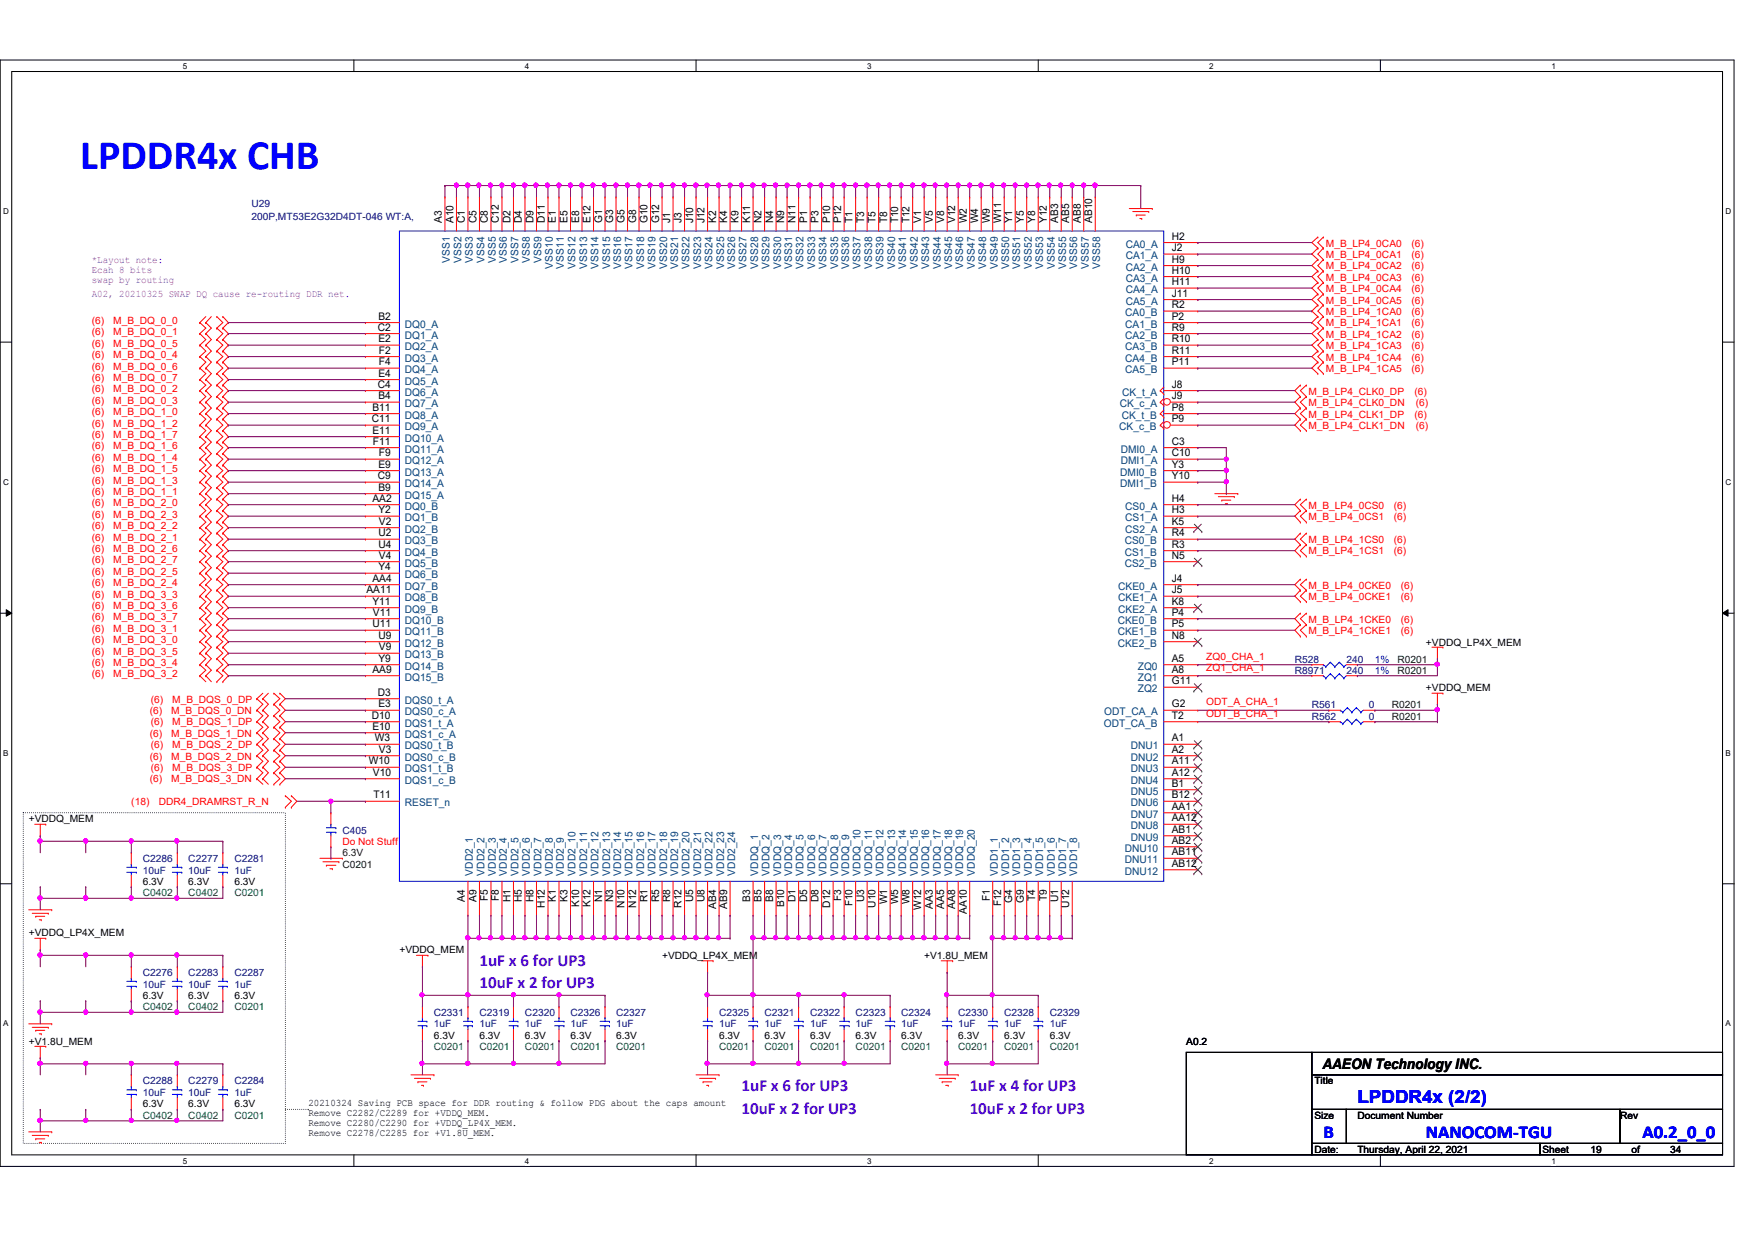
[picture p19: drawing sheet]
<svg xmlns="http://www.w3.org/2000/svg" width="297mm" height="210mm" viewBox="0 0 297 210" stroke-linecap="round" stroke-linejoin="round" font-family="sans-serif">
<defs><g id="words">
<text font-size="7.1" fill="#00f" x="13.6" y="28.5">LPDDR4x CHB</text>
<g font-size="3" fill="#00f">
<text x="229.7" y="186.8">LPDDR4x (2/2)</text>
<text x="224" y="192.6">B</text>
<text x="241.3" y="192.6">NANOCOM-TGU</text>
<text x="278" y="192.6">A0.2_0_0</text>
</g>
<g font-size="2.9" fill="#8000ff">
<text x="81.1" y="163.5">1uF x 6 for UP3</text>
<text x="81.1" y="167.3">10uF x 2 for UP3</text>
<text x="125.5" y="184.7">1uF x 6 for UP3</text>
<text x="164.1" y="184.7">1uF x 4 for UP3</text>
<text x="125.5" y="188.6">10uF x 2 for UP3</text>
<text x="164.1" y="188.6">10uF x 2 for UP3</text>
</g>
<text font-size="2.5" x="223.8" y="181">AAEON Technology INC.</text>
<g font-size="1.8">
<text x="74.8" y="37.8" transform="rotate(-90 74.8 37.8)">A3</text>
<text x="76.7" y="37.8" transform="rotate(-90 76.7 37.8)">A10</text>
<text x="78.7" y="37.8" transform="rotate(-90 78.7 37.8)">C1</text>
<text x="80.6" y="37.8" transform="rotate(-90 80.6 37.8)">C5</text>
<text x="82.6" y="37.8" transform="rotate(-90 82.6 37.8)">C8</text>
<text x="84.5" y="37.8" transform="rotate(-90 84.5 37.8)">C12</text>
<text x="86.4" y="37.8" transform="rotate(-90 86.4 37.8)">D2</text>
<text x="88.3" y="37.8" transform="rotate(-90 88.3 37.8)">D4</text>
<text x="90.3" y="37.8" transform="rotate(-90 90.3 37.8)">D9</text>
<text x="92.2" y="37.8" transform="rotate(-90 92.2 37.8)">D11</text>
<text x="94.1" y="37.8" transform="rotate(-90 94.1 37.8)">E1</text>
<text x="96.1" y="37.8" transform="rotate(-90 96.1 37.8)">E5</text>
<text x="98" y="37.8" transform="rotate(-90 98 37.8)">E8</text>
<text x="99.9" y="37.8" transform="rotate(-90 99.9 37.8)">E12</text>
<text x="101.9" y="37.8" transform="rotate(-90 101.9 37.8)">G1</text>
<text x="103.8" y="37.8" transform="rotate(-90 103.8 37.8)">G3</text>
<text x="105.7" y="37.8" transform="rotate(-90 105.7 37.8)">G5</text>
<text x="107.7" y="37.8" transform="rotate(-90 107.7 37.8)">G8</text>
<text x="109.6" y="37.8" transform="rotate(-90 109.6 37.8)">G10</text>
<text x="111.5" y="37.8" transform="rotate(-90 111.5 37.8)">G12</text>
<text x="113.4" y="37.8" transform="rotate(-90 113.4 37.8)">J1</text>
<text x="115.4" y="37.8" transform="rotate(-90 115.4 37.8)">J3</text>
<text x="117.3" y="37.8" transform="rotate(-90 117.3 37.8)">J10</text>
<text x="119.2" y="37.8" transform="rotate(-90 119.2 37.8)">J12</text>
<text x="121.2" y="37.8" transform="rotate(-90 121.2 37.8)">K2</text>
<text x="123.1" y="37.8" transform="rotate(-90 123.1 37.8)">K4</text>
<text x="125" y="37.8" transform="rotate(-90 125 37.8)">K9</text>
<text x="127" y="37.8" transform="rotate(-90 127 37.8)">K11</text>
<text x="128.9" y="37.8" transform="rotate(-90 128.9 37.8)">N2</text>
<text x="130.8" y="37.8" transform="rotate(-90 130.8 37.8)">N4</text>
<text x="132.7" y="37.8" transform="rotate(-90 132.7 37.8)">N9</text>
<text x="134.7" y="37.8" transform="rotate(-90 134.7 37.8)">N11</text>
<text x="136.6" y="37.8" transform="rotate(-90 136.6 37.8)">P1</text>
<text x="138.6" y="37.8" transform="rotate(-90 138.6 37.8)">P3</text>
<text x="140.5" y="37.8" transform="rotate(-90 140.5 37.8)">P10</text>
<text x="142.4" y="37.8" transform="rotate(-90 142.4 37.8)">P12</text>
<text x="144.3" y="37.8" transform="rotate(-90 144.3 37.8)">T1</text>
<text x="146.3" y="37.8" transform="rotate(-90 146.3 37.8)">T3</text>
<text x="148.2" y="37.8" transform="rotate(-90 148.2 37.8)">T5</text>
<text x="150.2" y="37.8" transform="rotate(-90 150.2 37.8)">T8</text>
<text x="152" y="37.8" transform="rotate(-90 152 37.8)">T10</text>
<text x="154" y="37.8" transform="rotate(-90 154 37.8)">T12</text>
<text x="155.9" y="37.8" transform="rotate(-90 155.9 37.8)">V1</text>
<text x="157.9" y="37.8" transform="rotate(-90 157.9 37.8)">V5</text>
<text x="159.8" y="37.8" transform="rotate(-90 159.8 37.8)">V8</text>
<text x="161.7" y="37.8" transform="rotate(-90 161.7 37.8)">V12</text>
<text x="163.6" y="37.8" transform="rotate(-90 163.6 37.8)">W2</text>
<text x="165.6" y="37.8" transform="rotate(-90 165.6 37.8)">W4</text>
<text x="167.5" y="37.8" transform="rotate(-90 167.5 37.8)">W9</text>
<text x="169.5" y="37.8" transform="rotate(-90 169.5 37.8)">W11</text>
<text x="171.3" y="37.8" transform="rotate(-90 171.3 37.8)">Y1</text>
<text x="173.3" y="37.8" transform="rotate(-90 173.3 37.8)">Y5</text>
<text x="175.2" y="37.8" transform="rotate(-90 175.2 37.8)">Y8</text>
<text x="177.2" y="37.8" transform="rotate(-90 177.2 37.8)">Y12</text>
<text x="179.1" y="37.8" transform="rotate(-90 179.1 37.8)">AB3</text>
<text x="181" y="37.8" transform="rotate(-90 181 37.8)">AB5</text>
<text x="182.9" y="37.8" transform="rotate(-90 182.9 37.8)">AB8</text>
<text x="184.9" y="37.8" transform="rotate(-90 184.9 37.8)">AB10</text>
<text x="198.3" y="40.6">H2</text>
<text x="198.3" y="42.5">J2</text>
<text x="198.3" y="44.5">H9</text>
<text x="198.3" y="46.3">H10</text>
<text x="198.3" y="48.3">H11</text>
<text x="198.3" y="50.2">J11</text>
<text x="198.3" y="52.2">R2</text>
<text x="64" y="56">C2</text>
<text x="64" y="54.1">B2</text>
<text x="64" y="57.9">E2</text>
<text x="64.1" y="59.9">F2</text>
<text x="198.3" y="54.1">P2</text>
<text x="198.3" y="56">R9</text>
<text x="198.3" y="57.9">R10</text>
<text x="198.3" y="59.9">R11</text>
<text x="64" y="65.6">C4</text>
<text x="64" y="63.8">E4</text>
<text x="64.1" y="61.8">F4</text>
<text x="198.3" y="65.6">J8</text>
<text x="198.3" y="61.8">P11</text>
<text x="62.9" y="71.5">C11</text>
<text x="63" y="69.5">B11</text>
<text x="64" y="67.6">B4</text>
<text x="198.3" y="67.6">J9</text>
<text x="198.3" y="69.5">P8</text>
<text x="198.3" y="71.5">P9</text>
<text x="63" y="73.4">E11</text>
<text x="63.1" y="75.3">F11</text>
<text x="64.1" y="77.2">F9</text>
<text x="198.3" y="75.3">C3</text>
<text x="198.3" y="77.2">C10</text>
<text x="64" y="81.1">C9</text>
<text x="64" y="79.2">E9</text>
<text x="64" y="83.1">B9</text>
<text x="198.3" y="79.2">Y3</text>
<text x="198.3" y="81.1">Y10</text>
<text x="63" y="84.9">AA2</text>
<text x="64" y="86.9">Y2</text>
<text x="64.1" y="88.8">V2</text>
<text x="198.3" y="84.9">H4</text>
<text x="198.3" y="86.9">H3</text>
<text x="198.3" y="88.8">K5</text>
<text x="64" y="90.8">U2</text>
<text x="64" y="92.7">U4</text>
<text x="64.1" y="94.6">V4</text>
<text x="198.3" y="90.8">R4</text>
<text x="198.3" y="92.7">R3</text>
<text x="198.3" y="94.6">N5</text>
<text x="62" y="100.4">AA11</text>
<text x="63" y="98.5">AA4</text>
<text x="64" y="96.5">Y4</text>
<text x="198.3" y="98.5">J4</text>
<text x="198.3" y="100.4">J5</text>
<text x="63" y="102.4">Y11</text>
<text x="63" y="106.2">U11</text>
<text x="63.1" y="104.2">V11</text>
<text x="198.3" y="102.4">K8</text>
<text x="198.3" y="104.2">P4</text>
<text x="198.3" y="106.2">P5</text>
<text x="63" y="113.9">AA9</text>
<text x="64" y="108.1">U9</text>
<text x="64" y="112">Y9</text>
<text x="64.1" y="110.1">V9</text>
<text x="198.3" y="112">A5</text>
<text x="198.3" y="108.1">N8</text>
<text x="198.3" y="113.9">A8</text>
<text x="64" y="117.8">D3</text>
<text x="64" y="119.7">E3</text>
<text x="198.3" y="119.7">G2</text>
<text x="198.3" y="115.8">G11</text>
<text x="62.9" y="121.7">D10</text>
<text x="63" y="123.5">E10</text>
<text x="63.5" y="125.5">W3</text>
<text x="198.3" y="125.5">A1</text>
<text x="198.3" y="121.7">T2</text>
<text x="62.4" y="129.4">W10</text>
<text x="63.1" y="131.3">V10</text>
<text x="64.1" y="127.4">V3</text>
<text x="198.3" y="127.4">A2</text>
<text x="198.3" y="129.4">A11</text>
<text x="198.3" y="131.3">A12</text>
<text x="63.2" y="135.1">T11</text>
<text x="198.3" y="133.2">B1</text>
<text x="198.3" y="135.1">B12</text>
<text x="198.3" y="137.1">AA1</text>
<text x="198.3" y="139">AA12</text>
<text x="198.3" y="141">AB1</text>
<text x="198.3" y="142.8">AB2</text>
<text x="198.3" y="144.8">AB11</text>
<text x="198.3" y="146.7">AB12</text>
<text x="78.7" y="152.7" transform="rotate(-90 78.7 152.7)">A4</text>
<text x="80.6" y="152.7" transform="rotate(-90 80.6 152.7)">A9</text>
<text x="82.6" y="152.5" transform="rotate(-90 82.6 152.5)">F5</text>
<text x="84.5" y="152.5" transform="rotate(-90 84.5 152.5)">F8</text>
<text x="86.4" y="152.7" transform="rotate(-90 86.4 152.7)">H1</text>
<text x="88.3" y="152.7" transform="rotate(-90 88.3 152.7)">H5</text>
<text x="90.3" y="152.7" transform="rotate(-90 90.3 152.7)">H8</text>
<text x="92.2" y="153.7" transform="rotate(-90 92.2 153.7)">H12</text>
<text x="94.1" y="152.7" transform="rotate(-90 94.1 152.7)">K1</text>
<text x="96.1" y="152.7" transform="rotate(-90 96.1 152.7)">K3</text>
<text x="98" y="153.6" transform="rotate(-90 98 153.6)">K10</text>
<text x="99.9" y="153.6" transform="rotate(-90 99.9 153.6)">K12</text>
<text x="101.9" y="152.7" transform="rotate(-90 101.9 152.7)">N1</text>
<text x="103.8" y="152.7" transform="rotate(-90 103.8 152.7)">N3</text>
<text x="105.7" y="153.7" transform="rotate(-90 105.7 153.7)">N10</text>
<text x="107.7" y="153.7" transform="rotate(-90 107.7 153.7)">N12</text>
<text x="109.6" y="152.7" transform="rotate(-90 109.6 152.7)">R1</text>
<text x="111.5" y="152.7" transform="rotate(-90 111.5 152.7)">R5</text>
<text x="113.4" y="152.7" transform="rotate(-90 113.4 152.7)">R8</text>
<text x="115.4" y="153.7" transform="rotate(-90 115.4 153.7)">R12</text>
<text x="117.3" y="152.7" transform="rotate(-90 117.3 152.7)">U5</text>
<text x="119.2" y="152.7" transform="rotate(-90 119.2 152.7)">U8</text>
<text x="121.2" y="153.8" transform="rotate(-90 121.2 153.8)">AB4</text>
<text x="123.1" y="153.8" transform="rotate(-90 123.1 153.8)">AB9</text>
<text x="127" y="152.7" transform="rotate(-90 127 152.7)">B3</text>
<text x="128.9" y="152.7" transform="rotate(-90 128.9 152.7)">B5</text>
<text x="130.8" y="152.7" transform="rotate(-90 130.8 152.7)">B8</text>
<text x="132.7" y="153.6" transform="rotate(-90 132.7 153.6)">B10</text>
<text x="134.7" y="152.7" transform="rotate(-90 134.7 152.7)">D1</text>
<text x="136.6" y="152.7" transform="rotate(-90 136.6 152.7)">D5</text>
<text x="138.6" y="152.7" transform="rotate(-90 138.6 152.7)">D8</text>
<text x="140.5" y="153.7" transform="rotate(-90 140.5 153.7)">D12</text>
<text x="142.4" y="152.5" transform="rotate(-90 142.4 152.5)">F3</text>
<text x="144.3" y="153.4" transform="rotate(-90 144.3 153.4)">F10</text>
<text x="146.3" y="152.7" transform="rotate(-90 146.3 152.7)">U3</text>
<text x="148.2" y="153.7" transform="rotate(-90 148.2 153.7)">U10</text>
<text x="150.2" y="153.1" transform="rotate(-90 150.2 153.1)">W1</text>
<text x="152" y="153.1" transform="rotate(-90 152 153.1)">W5</text>
<text x="154" y="153.1" transform="rotate(-90 154 153.1)">W8</text>
<text x="155.9" y="154" transform="rotate(-90 155.9 154)">W12</text>
<text x="157.9" y="153.8" transform="rotate(-90 157.9 153.8)">AA3</text>
<text x="159.8" y="153.8" transform="rotate(-90 159.8 153.8)">AA5</text>
<text x="161.7" y="153.8" transform="rotate(-90 161.7 153.8)">AA8</text>
<text x="163.6" y="154.8" transform="rotate(-90 163.6 154.8)">AA10</text>
<text x="167.5" y="152.5" transform="rotate(-90 167.5 152.5)">F1</text>
<text x="169.5" y="153.4" transform="rotate(-90 169.5 153.4)">F12</text>
<text x="171.3" y="152.8" transform="rotate(-90 171.3 152.8)">G4</text>
<text x="173.3" y="152.8" transform="rotate(-90 173.3 152.8)">G9</text>
<text x="175.2" y="152.5" transform="rotate(-90 175.2 152.5)">T4</text>
<text x="177.2" y="152.5" transform="rotate(-90 177.2 152.5)">T9</text>
<text x="179.1" y="152.7" transform="rotate(-90 179.1 152.7)">U1</text>
<text x="181" y="153.7" transform="rotate(-90 181 153.7)">U12</text>
</g>
<g font-size="1.8" fill="#004080">
<text x="190.5" y="41.9">CA0_A</text>
<text x="76.2" y="44.5" transform="rotate(-90 76.2 44.5)">VSS1</text>
<text x="78.1" y="44.5" transform="rotate(-90 78.1 44.5)">VSS2</text>
<text x="80" y="44.5" transform="rotate(-90 80 44.5)">VSS3</text>
<text x="82" y="44.5" transform="rotate(-90 82 44.5)">VSS4</text>
<text x="83.9" y="44.5" transform="rotate(-90 83.9 44.5)">VSS5</text>
<text x="85.8" y="44.5" transform="rotate(-90 85.8 44.5)">VSS6</text>
<text x="87.8" y="44.5" transform="rotate(-90 87.8 44.5)">VSS7</text>
<text x="89.7" y="44.5" transform="rotate(-90 89.7 44.5)">VSS8</text>
<text x="91.6" y="44.5" transform="rotate(-90 91.6 44.5)">VSS9</text>
<text x="93.6" y="45.5" transform="rotate(-90 93.6 45.5)">VSS10</text>
<text x="95.5" y="45.5" transform="rotate(-90 95.5 45.5)">VSS11</text>
<text x="97.4" y="45.5" transform="rotate(-90 97.4 45.5)">VSS12</text>
<text x="99.4" y="45.5" transform="rotate(-90 99.4 45.5)">VSS13</text>
<text x="101.3" y="45.5" transform="rotate(-90 101.3 45.5)">VSS14</text>
<text x="103.2" y="45.5" transform="rotate(-90 103.2 45.5)">VSS15</text>
<text x="105.1" y="45.5" transform="rotate(-90 105.1 45.5)">VSS16</text>
<text x="107.1" y="45.5" transform="rotate(-90 107.1 45.5)">VSS17</text>
<text x="109" y="45.5" transform="rotate(-90 109 45.5)">VSS18</text>
<text x="111" y="45.5" transform="rotate(-90 111 45.5)">VSS19</text>
<text x="112.9" y="45.5" transform="rotate(-90 112.9 45.5)">VSS20</text>
<text x="114.8" y="45.5" transform="rotate(-90 114.8 45.5)">VSS21</text>
<text x="116.7" y="45.5" transform="rotate(-90 116.7 45.5)">VSS22</text>
<text x="118.7" y="45.5" transform="rotate(-90 118.7 45.5)">VSS23</text>
<text x="120.6" y="45.5" transform="rotate(-90 120.6 45.5)">VSS24</text>
<text x="122.6" y="45.5" transform="rotate(-90 122.6 45.5)">VSS25</text>
<text x="124.4" y="45.5" transform="rotate(-90 124.4 45.5)">VSS26</text>
<text x="126.4" y="45.5" transform="rotate(-90 126.4 45.5)">VSS27</text>
<text x="128.3" y="45.5" transform="rotate(-90 128.3 45.5)">VSS28</text>
<text x="130.3" y="45.5" transform="rotate(-90 130.3 45.5)">VSS29</text>
<text x="132.2" y="45.5" transform="rotate(-90 132.2 45.5)">VSS30</text>
<text x="134.1" y="45.5" transform="rotate(-90 134.1 45.5)">VSS31</text>
<text x="136" y="45.5" transform="rotate(-90 136 45.5)">VSS32</text>
<text x="138" y="45.5" transform="rotate(-90 138 45.5)">VSS33</text>
<text x="139.9" y="45.5" transform="rotate(-90 139.9 45.5)">VSS34</text>
<text x="141.9" y="45.5" transform="rotate(-90 141.9 45.5)">VSS35</text>
<text x="143.7" y="45.5" transform="rotate(-90 143.7 45.5)">VSS36</text>
<text x="145.7" y="45.5" transform="rotate(-90 145.7 45.5)">VSS37</text>
<text x="147.6" y="45.5" transform="rotate(-90 147.6 45.5)">VSS38</text>
<text x="149.6" y="45.5" transform="rotate(-90 149.6 45.5)">VSS39</text>
<text x="151.5" y="45.5" transform="rotate(-90 151.5 45.5)">VSS40</text>
<text x="153.4" y="45.5" transform="rotate(-90 153.4 45.5)">VSS41</text>
<text x="155.3" y="45.5" transform="rotate(-90 155.3 45.5)">VSS42</text>
<text x="157.3" y="45.5" transform="rotate(-90 157.3 45.5)">VSS43</text>
<text x="159.2" y="45.5" transform="rotate(-90 159.2 45.5)">VSS44</text>
<text x="161.2" y="45.5" transform="rotate(-90 161.2 45.5)">VSS45</text>
<text x="163" y="45.5" transform="rotate(-90 163 45.5)">VSS46</text>
<text x="165" y="45.5" transform="rotate(-90 165 45.5)">VSS47</text>
<text x="166.9" y="45.5" transform="rotate(-90 166.9 45.5)">VSS48</text>
<text x="168.9" y="45.5" transform="rotate(-90 168.9 45.5)">VSS49</text>
<text x="170.8" y="45.5" transform="rotate(-90 170.8 45.5)">VSS50</text>
<text x="172.7" y="45.5" transform="rotate(-90 172.7 45.5)">VSS51</text>
<text x="174.6" y="45.5" transform="rotate(-90 174.6 45.5)">VSS52</text>
<text x="176.6" y="45.5" transform="rotate(-90 176.6 45.5)">VSS53</text>
<text x="178.5" y="45.5" transform="rotate(-90 178.5 45.5)">VSS54</text>
<text x="180.5" y="45.5" transform="rotate(-90 180.5 45.5)">VSS55</text>
<text x="182.3" y="45.5" transform="rotate(-90 182.3 45.5)">VSS56</text>
<text x="184.3" y="45.5" transform="rotate(-90 184.3 45.5)">VSS57</text>
<text x="186.2" y="45.5" transform="rotate(-90 186.2 45.5)">VSS58</text>
<text x="190.5" y="43.9">CA1_A</text>
<text x="190.5" y="45.8">CA2_A</text>
<text x="190.5" y="47.7">CA3_A</text>
<text x="190.5" y="53.5">CA0_B</text>
<text x="190.5" y="49.6">CA4_A</text>
<text x="190.5" y="51.6">CA5_A</text>
<text x="68.5" y="55.5">DQ0_A</text>
<text x="68.5" y="57.3">DQ1_A</text>
<text x="68.5" y="59.3">DQ2_A</text>
<text x="190.5" y="55.5">CA1_B</text>
<text x="190.5" y="57.3">CA2_B</text>
<text x="190.5" y="59.3">CA3_B</text>
<text x="68.5" y="61.2">DQ3_A</text>
<text x="68.5" y="63.2">DQ4_A</text>
<text x="68.5" y="65.1">DQ5_A</text>
<text x="190.5" y="61.2">CA4_B</text>
<text x="190.5" y="63.2">CA5_B</text>
<text x="68.5" y="67">DQ6_A</text>
<text x="68.5" y="68.9">DQ7_A</text>
<text x="68.5" y="70.9">DQ8_A</text>
<text x="189.5" y="68.9">CK_c_A</text>
<text x="189.9" y="70.9">CK_t_B</text>
<text x="189.9" y="67">CK_t_A</text>
<text x="68.5" y="72.8">DQ9_A</text>
<text x="68.5" y="74.8">DQ10_A</text>
<text x="68.5" y="76.6">DQ11_A</text>
<text x="189.4" y="72.8">CK_c_B</text>
<text x="189.7" y="76.6">DMI0_A</text>
<text x="68.5" y="78.6">DQ12_A</text>
<text x="68.5" y="80.5">DQ13_A</text>
<text x="68.5" y="82.5">DQ14_A</text>
<text x="189.6" y="80.5">DMI0_B</text>
<text x="189.6" y="82.5">DMI1_B</text>
<text x="189.7" y="78.6">DMI1_A</text>
<text x="68.5" y="84.4">DQ15_A</text>
<text x="68.5" y="86.3">DQ0_B</text>
<text x="68.5" y="88.2">DQ1_B</text>
<text x="190.5" y="86.3">CS0_A</text>
<text x="190.5" y="88.2">CS1_A</text>
<text x="68.5" y="90.2">DQ2_B</text>
<text x="68.5" y="92.1">DQ3_B</text>
<text x="68.5" y="94.1">DQ4_B</text>
<text x="68.5" y="95.9">DQ5_B</text>
<text x="190.4" y="92.1">CS0_B</text>
<text x="190.4" y="94.1">CS1_B</text>
<text x="190.4" y="95.9">CS2_B</text>
<text x="190.5" y="90.2">CS2_A</text>
<text x="68.5" y="97.9">DQ6_B</text>
<text x="68.5" y="99.8">DQ7_B</text>
<text x="68.5" y="101.8">DQ8_B</text>
<text x="189.3" y="99.8">CKE0_A</text>
<text x="189.3" y="101.8">CKE1_A</text>
<text x="68.5" y="103.7">DQ9_B</text>
<text x="68.5" y="105.6">DQ10_B</text>
<text x="68.5" y="107.5">DQ11_B</text>
<text x="189.2" y="105.6">CKE0_B</text>
<text x="189.2" y="107.5">CKE1_B</text>
<text x="189.3" y="103.7">CKE2_A</text>
<text x="68.5" y="109.5">DQ12_B</text>
<text x="68.5" y="111.4">DQ13_B</text>
<text x="68.5" y="113.4">DQ14_B</text>
<text x="189.2" y="109.5">CKE2_B</text>
<text x="192.6" y="113.4">ZQ0</text>
<text x="68.5" y="115.2">DQ15_B</text>
<text x="68.5" y="119.1">DQS0_t_A</text>
<text x="192.6" y="115.2">ZQ1</text>
<text x="192.6" y="117.2">ZQ2</text>
<text x="68.5" y="121.1">DQS0_c_A</text>
<text x="68.5" y="123">DQS1_t_A</text>
<text x="68.5" y="124.9">DQS1_c_A</text>
<text x="186.8" y="123">ODT_CA_B</text>
<text x="186.9" y="121.1">ODT_CA_A</text>
<text x="68.5" y="126.8">DQS0_t_B</text>
<text x="68.5" y="128.8">DQS0_c_B</text>
<text x="68.5" y="130.7">DQS1_t_B</text>
<text x="191.4" y="126.8">DNU1</text>
<text x="191.4" y="128.8">DNU2</text>
<text x="191.4" y="130.7">DNU3</text>
<text x="68.5" y="132.7">DQS1_c_B</text>
<text x="68.5" y="136.5">RESET_n</text>
<text x="191.4" y="132.7">DNU4</text>
<text x="191.4" y="134.5">DNU5</text>
<text x="191.4" y="136.5">DNU6</text>
<text x="191.4" y="138.4">DNU7</text>
<text x="191.4" y="140.4">DNU8</text>
<text x="191.4" y="142.3">DNU9</text>
<text x="80" y="148.3" transform="rotate(-90 80 148.3)">VDD2_1</text>
<text x="82" y="148.3" transform="rotate(-90 82 148.3)">VDD2_2</text>
<text x="83.9" y="148.3" transform="rotate(-90 83.9 148.3)">VDD2_3</text>
<text x="85.8" y="148.3" transform="rotate(-90 85.8 148.3)">VDD2_4</text>
<text x="87.8" y="148.3" transform="rotate(-90 87.8 148.3)">VDD2_5</text>
<text x="89.7" y="148.3" transform="rotate(-90 89.7 148.3)">VDD2_6</text>
<text x="91.6" y="148.3" transform="rotate(-90 91.6 148.3)">VDD2_7</text>
<text x="93.6" y="148.3" transform="rotate(-90 93.6 148.3)">VDD2_8</text>
<text x="95.5" y="148.3" transform="rotate(-90 95.5 148.3)">VDD2_9</text>
<text x="97.4" y="148.3" transform="rotate(-90 97.4 148.3)">VDD2_10</text>
<text x="99.4" y="148.3" transform="rotate(-90 99.4 148.3)">VDD2_11</text>
<text x="101.3" y="148.3" transform="rotate(-90 101.3 148.3)">VDD2_12</text>
<text x="103.2" y="148.3" transform="rotate(-90 103.2 148.3)">VDD2_13</text>
<text x="105.1" y="148.3" transform="rotate(-90 105.1 148.3)">VDD2_14</text>
<text x="107.1" y="148.3" transform="rotate(-90 107.1 148.3)">VDD2_15</text>
<text x="109" y="148.3" transform="rotate(-90 109 148.3)">VDD2_16</text>
<text x="111" y="148.3" transform="rotate(-90 111 148.3)">VDD2_17</text>
<text x="112.9" y="148.3" transform="rotate(-90 112.9 148.3)">VDD2_18</text>
<text x="114.8" y="148.3" transform="rotate(-90 114.8 148.3)">VDD2_19</text>
<text x="116.7" y="148.3" transform="rotate(-90 116.7 148.3)">VDD2_20</text>
<text x="118.7" y="148.3" transform="rotate(-90 118.7 148.3)">VDD2_21</text>
<text x="120.6" y="148.3" transform="rotate(-90 120.6 148.3)">VDD2_22</text>
<text x="122.6" y="148.3" transform="rotate(-90 122.6 148.3)">VDD2_23</text>
<text x="124.4" y="148.3" transform="rotate(-90 124.4 148.3)">VDD2_24</text>
<text x="128.3" y="148.3" transform="rotate(-90 128.3 148.3)">VDDQ_1</text>
<text x="130.3" y="148.3" transform="rotate(-90 130.3 148.3)">VDDQ_2</text>
<text x="132.2" y="148.3" transform="rotate(-90 132.2 148.3)">VDDQ_3</text>
<text x="134.1" y="148.3" transform="rotate(-90 134.1 148.3)">VDDQ_4</text>
<text x="136" y="148.3" transform="rotate(-90 136 148.3)">VDDQ_5</text>
<text x="138" y="148.3" transform="rotate(-90 138 148.3)">VDDQ_6</text>
<text x="139.9" y="148.3" transform="rotate(-90 139.9 148.3)">VDDQ_7</text>
<text x="141.9" y="148.3" transform="rotate(-90 141.9 148.3)">VDDQ_8</text>
<text x="143.7" y="148.3" transform="rotate(-90 143.7 148.3)">VDDQ_9</text>
<text x="145.7" y="148.3" transform="rotate(-90 145.7 148.3)">VDDQ_10</text>
<text x="147.6" y="148.3" transform="rotate(-90 147.6 148.3)">VDDQ_11</text>
<text x="149.6" y="148.3" transform="rotate(-90 149.6 148.3)">VDDQ_12</text>
<text x="151.5" y="148.3" transform="rotate(-90 151.5 148.3)">VDDQ_13</text>
<text x="153.4" y="148.3" transform="rotate(-90 153.4 148.3)">VDDQ_14</text>
<text x="155.3" y="148.3" transform="rotate(-90 155.3 148.3)">VDDQ_15</text>
<text x="157.3" y="148.3" transform="rotate(-90 157.3 148.3)">VDDQ_16</text>
<text x="159.2" y="148.3" transform="rotate(-90 159.2 148.3)">VDDQ_17</text>
<text x="161.2" y="148.3" transform="rotate(-90 161.2 148.3)">VDDQ_18</text>
<text x="163" y="148.3" transform="rotate(-90 163 148.3)">VDDQ_19</text>
<text x="165" y="148.3" transform="rotate(-90 165 148.3)">VDDQ_20</text>
<text x="168.9" y="148.3" transform="rotate(-90 168.9 148.3)">VDD1_1</text>
<text x="170.8" y="148.3" transform="rotate(-90 170.8 148.3)">VDD1_2</text>
<text x="172.7" y="148.3" transform="rotate(-90 172.7 148.3)">VDD1_3</text>
<text x="174.6" y="148.3" transform="rotate(-90 174.6 148.3)">VDD1_4</text>
<text x="176.6" y="148.3" transform="rotate(-90 176.6 148.3)">VDD1_5</text>
<text x="178.5" y="148.3" transform="rotate(-90 178.5 148.3)">VDD1_6</text>
<text x="180.5" y="148.3" transform="rotate(-90 180.5 148.3)">VDD1_7</text>
<text x="182.3" y="148.3" transform="rotate(-90 182.3 148.3)">VDD1_8</text>
<text x="190.4" y="144.2">DNU10</text>
<text x="190.4" y="146.1">DNU11</text>
<text x="190.4" y="148.1">DNU12</text>
</g>
<g font-size="1.7" fill="#000080">
<text x="42.5" y="35">U29</text>
<text x="42.5" y="37.3">200P,MT53E2G32D4DT-046 WT:A,</text>
<text x="219.2" y="112.2">R528</text>
<text x="227.9" y="112.2">240</text>
<text x="219.2" y="114.1">R8971</text>
<text x="222" y="119.9">R561</text>
<text x="227.9" y="114.1">240</text>
<text x="231.7" y="119.9">0</text>
<text x="222" y="121.8">R562</text>
<text x="231.7" y="121.8">0</text>
<text x="58" y="141.1">C405</text>
<text x="24.2" y="146">C2286</text>
<text x="24.2" y="147.9">10uF</text>
<text x="31.9" y="146">C2277</text>
<text x="31.9" y="147.9">10uF</text>
<text x="39.7" y="146">C2281</text>
<text x="39.7" y="147.9">1uF</text>
<text x="24.2" y="165.3">C2276</text>
<text x="24.2" y="167.2">10uF</text>
<text x="31.9" y="165.3">C2283</text>
<text x="31.9" y="167.2">10uF</text>
<text x="39.7" y="165.3">C2287</text>
<text x="39.7" y="167.2">1uF</text>
<text x="73.4" y="172">C2331</text>
<text x="73.4" y="173.9">1uF</text>
<text x="81.1" y="172">C2319</text>
<text x="81.1" y="173.9">1uF</text>
<text x="88.9" y="172">C2320</text>
<text x="88.9" y="173.9">1uF</text>
<text x="96.6" y="172">C2326</text>
<text x="96.6" y="173.9">1uF</text>
<text x="104.3" y="172">C2327</text>
<text x="104.3" y="173.9">1uF</text>
<text x="121.7" y="172">C2325</text>
<text x="121.7" y="173.9">1uF</text>
<text x="129.4" y="172">C2321</text>
<text x="129.4" y="173.9">1uF</text>
<text x="137.1" y="172">C2322</text>
<text x="137.1" y="173.9">1uF</text>
<text x="144.8" y="172">C2323</text>
<text x="144.8" y="173.9">1uF</text>
<text x="152.5" y="172">C2324</text>
<text x="152.5" y="173.9">1uF</text>
<text x="162.2" y="172">C2330</text>
<text x="162.2" y="173.9">1uF</text>
<text x="170" y="172">C2328</text>
<text x="170" y="173.9">1uF</text>
<text x="177.7" y="172">C2329</text>
<text x="177.7" y="173.9">1uF</text>
<text x="24.2" y="183.6">C2288</text>
<text x="24.2" y="185.5">10uF</text>
<text x="31.9" y="183.6">C2279</text>
<text x="31.9" y="185.5">10uF</text>
<text x="39.7" y="183.6">C2284</text>
<text x="39.7" y="185.5">1uF</text>
</g>
<g font-size="1.7" fill="#f00">
<text x="224.4" y="41.7">M_B_LP4_0CA0</text>
<text x="238.9" y="41.7">(6)</text>
<text x="224.4" y="43.6">M_B_LP4_0CA1</text>
<text x="224.4" y="45.6">M_B_LP4_0CA2</text>
<text x="224.4" y="47.5">M_B_LP4_0CA3</text>
<text x="238.9" y="43.6">(6)</text>
<text x="238.9" y="45.6">(6)</text>
<text x="238.9" y="47.5">(6)</text>
<text x="224.4" y="49.4">M_B_LP4_0CA4</text>
<text x="224.4" y="51.4">M_B_LP4_0CA5</text>
<text x="224.4" y="53.3">M_B_LP4_1CA0</text>
<text x="238.9" y="49.4">(6)</text>
<text x="238.9" y="51.4">(6)</text>
<text x="238.9" y="53.3">(6)</text>
<text x="15.5" y="54.9">(6)</text>
<text x="15.5" y="56.7">(6)</text>
<text x="15.5" y="58.7">(6)</text>
<text x="19.2" y="54.9">M_B_DQ_0_0</text>
<text x="19.2" y="56.7">M_B_DQ_0_1</text>
<text x="19.2" y="58.7">M_B_DQ_0_5</text>
<text x="224.4" y="55.2">M_B_LP4_1CA1</text>
<text x="224.4" y="57.2">M_B_LP4_1CA2</text>
<text x="224.4" y="59.1">M_B_LP4_1CA3</text>
<text x="238.9" y="55.2">(6)</text>
<text x="238.9" y="57.2">(6)</text>
<text x="238.9" y="59.1">(6)</text>
<text x="15.5" y="60.6">(6)</text>
<text x="15.5" y="62.6">(6)</text>
<text x="15.5" y="64.5">(6)</text>
<text x="19.2" y="60.6">M_B_DQ_0_4</text>
<text x="19.2" y="62.6">M_B_DQ_0_6</text>
<text x="19.2" y="64.5">M_B_DQ_0_7</text>
<text x="224.4" y="61">M_B_LP4_1CA4</text>
<text x="224.4" y="62.9">M_B_LP4_1CA5</text>
<text x="238.9" y="61">(6)</text>
<text x="238.9" y="62.9">(6)</text>
<text x="15.5" y="66.4">(6)</text>
<text x="15.5" y="68.3">(6)</text>
<text x="15.5" y="70.3">(6)</text>
<text x="19.2" y="66.4">M_B_DQ_0_2</text>
<text x="19.2" y="68.3">M_B_DQ_0_3</text>
<text x="19.2" y="70.3">M_B_DQ_1_0</text>
<text x="221.4" y="66.8">M_B_LP4_CLK0_DP</text>
<text x="221.4" y="68.7">M_B_LP4_CLK0_DN</text>
<text x="221.4" y="70.7">M_B_LP4_CLK1_DP</text>
<text x="239.4" y="66.8">(6)</text>
<text x="239.4" y="70.7">(6)</text>
<text x="239.6" y="68.7">(6)</text>
<text x="15.5" y="74.2">(6)</text>
<text x="15.5" y="72.2">(6)</text>
<text x="15.5" y="78">(6)</text>
<text x="15.5" y="76">(6)</text>
<text x="19.2" y="74.2">M_B_DQ_1_7</text>
<text x="19.2" y="72.2">M_B_DQ_1_2</text>
<text x="19.2" y="78">M_B_DQ_1_4</text>
<text x="19.2" y="76">M_B_DQ_1_6</text>
<text x="221.4" y="72.6">M_B_LP4_CLK1_DN</text>
<text x="239.6" y="72.6">(6)</text>
<text x="15.5" y="83.8">(6)</text>
<text x="15.5" y="81.9">(6)</text>
<text x="15.5" y="79.9">(6)</text>
<text x="19.2" y="83.8">M_B_DQ_1_1</text>
<text x="19.2" y="81.9">M_B_DQ_1_3</text>
<text x="19.2" y="79.9">M_B_DQ_1_5</text>
<text x="15.5" y="85.7">(6)</text>
<text x="15.5" y="89.6">(6)</text>
<text x="15.5" y="87.6">(6)</text>
<text x="19.2" y="85.7">M_B_DQ_2_0</text>
<text x="19.2" y="89.6">M_B_DQ_2_2</text>
<text x="19.2" y="87.6">M_B_DQ_2_3</text>
<text x="221.4" y="86.1">M_B_LP4_0CS0</text>
<text x="221.4" y="88.1">M_B_LP4_0CS1</text>
<text x="235.9" y="86.1">(6)</text>
<text x="235.9" y="88.1">(6)</text>
<text x="15.5" y="91.5">(6)</text>
<text x="15.5" y="93.5">(6)</text>
<text x="15.5" y="95.3">(6)</text>
<text x="19.2" y="91.5">M_B_DQ_2_1</text>
<text x="19.2" y="93.5">M_B_DQ_2_6</text>
<text x="19.2" y="95.3">M_B_DQ_2_7</text>
<text x="221.4" y="91.9">M_B_LP4_1CS0</text>
<text x="221.4" y="93.8">M_B_LP4_1CS1</text>
<text x="235.9" y="91.9">(6)</text>
<text x="235.9" y="93.8">(6)</text>
<text x="15.5" y="101.2">(6)</text>
<text x="15.5" y="99.2">(6)</text>
<text x="15.5" y="97.3">(6)</text>
<text x="19.2" y="101.2">M_B_DQ_3_3</text>
<text x="19.2" y="99.2">M_B_DQ_2_4</text>
<text x="19.2" y="97.3">M_B_DQ_2_5</text>
<text x="221.4" y="99.7">M_B_LP4_0CKE0</text>
<text x="221.4" y="101.5">M_B_LP4_0CKE1</text>
<text x="237.1" y="99.7">(6)</text>
<text x="237.1" y="101.5">(6)</text>
<text x="15.5" y="106.9">(6)</text>
<text x="15.5" y="103.1">(6)</text>
<text x="15.5" y="105">(6)</text>
<text x="19.2" y="106.9">M_B_DQ_3_1</text>
<text x="19.2" y="103.1">M_B_DQ_3_6</text>
<text x="19.2" y="105">M_B_DQ_3_7</text>
<text x="221.4" y="105.4">M_B_LP4_1CKE0</text>
<text x="221.4" y="107.4">M_B_LP4_1CKE1</text>
<text x="237.1" y="105.4">(6)</text>
<text x="237.1" y="107.4">(6)</text>
<text x="15.5" y="108.9">(6)</text>
<text x="15.5" y="112.8">(6)</text>
<text x="15.5" y="110.8">(6)</text>
<text x="19.2" y="108.9">M_B_DQ_3_0</text>
<text x="19.2" y="112.8">M_B_DQ_3_4</text>
<text x="19.2" y="110.8">M_B_DQ_3_5</text>
<text x="204.2" y="111.7">ZQ0_CHA_1</text>
<text x="204.2" y="113.5">ZQ1_CHA_1</text>
<text x="15.5" y="114.6">(6)</text>
<text x="19.2" y="114.6">M_B_DQ_3_2</text>
<text x="25.5" y="119">(6)</text>
<text x="29.2" y="119">M_B_DQS_0_DP</text>
<text x="204.2" y="119.4">ODT_A_CHA_1</text>
<text x="25.4" y="120.8">(6)</text>
<text x="25.4" y="124.7">(6)</text>
<text x="25.5" y="122.8">(6)</text>
<text x="29" y="120.8">M_B_DQS_0_DN</text>
<text x="29" y="124.7">M_B_DQS_1_DN</text>
<text x="29.2" y="122.8">M_B_DQS_1_DP</text>
<text x="204.2" y="121.3">ODT_B_CHA_1</text>
<text x="25.4" y="128.6">(6)</text>
<text x="25.5" y="126.7">(6)</text>
<text x="25.5" y="130.5">(6)</text>
<text x="29" y="128.6">M_B_DQS_2_DN</text>
<text x="29.2" y="126.7">M_B_DQS_2_DP</text>
<text x="29.2" y="130.5">M_B_DQS_3_DP</text>
<text x="22.2" y="136.3">(18)</text>
<text x="25.4" y="132.4">(6)</text>
<text x="26.9" y="136.3">DDR4_DRAMRST_R_N</text>
<text x="29" y="132.4">M_B_DQS_3_DN</text>
<text x="58" y="143.1">Do Not Stuff</text>
</g>
<g font-size="1.7" fill="#8000ff">
<text x="15.5" y="44.5">*Layout note:</text>
<text x="15.5" y="46.1">Ecah 8 bits</text>
<text x="15.5" y="47.8">swap by routing</text>
<text x="15.5" y="50.2">A02, 20210325 SWAP DQ cause re-routing DDR net.</text>
</g>
<g font-size="1.7" fill="#00f">
<text x="232.7" y="112.2">1%</text>
<text x="232.7" y="114.1">1%</text>
</g>
<g font-size="1.7" fill="#004000">
<text x="236.5" y="112.2">R0201</text>
<text x="235.6" y="119.9">R0201</text>
<text x="236.5" y="114.1">R0201</text>
<text x="235.6" y="121.8">R0201</text>
<text x="58" y="146.9">C0201</text>
</g>
<g font-size="1.7">
<text x="241.3" y="109.3">+VDDQ_LP4X_MEM</text>
<text x="241.3" y="117">+VDDQ_MEM</text>
<text x="4.9" y="139.2">+VDDQ_MEM</text>
<text x="24.2" y="149.8">6.3V</text>
<text x="31.9" y="149.8">6.3V</text>
<text x="39.7" y="149.8">6.3V</text>
<text x="4.9" y="158.5">+VDDQ_LP4X_MEM</text>
<text x="67.6" y="161.4">+VDDQ_MEM</text>
<text x="112.1" y="162.4">+VDDQ_LP4X_MEM</text>
<text x="156.4" y="162.4">+V1.8U_MEM</text>
<text x="24.2" y="169.1">6.3V</text>
<text x="31.9" y="169.1">6.3V</text>
<text x="39.7" y="169.1">6.3V</text>
<text x="4.9" y="176.9">+V1.8U_MEM</text>
<text x="73.4" y="175.9">6.3V</text>
<text x="81.1" y="175.9">6.3V</text>
<text x="88.9" y="175.9">6.3V</text>
<text x="96.6" y="175.9">6.3V</text>
<text x="104.3" y="175.9">6.3V</text>
<text x="121.7" y="175.9">6.3V</text>
<text x="129.4" y="175.9">6.3V</text>
<text x="137.1" y="175.9">6.3V</text>
<text x="144.8" y="175.9">6.3V</text>
<text x="152.5" y="175.9">6.3V</text>
<text x="162.2" y="175.9">6.3V</text>
<text x="170" y="175.9">6.3V</text>
<text x="177.7" y="175.9">6.3V</text>
<text x="200.8" y="176.9">A0.2</text>
<text x="222.5" y="183.6">Title</text>
<text x="24.2" y="187.5">6.3V</text>
<text x="31.9" y="187.5">6.3V</text>
<text x="39.7" y="187.5">6.3V</text>
<text x="52.2" y="187.3">20210324 Saving PCB space for DDR routing &amp; follow PDG about the caps amount</text>
<text x="52.2" y="189">Remove C2282/C2289 for +VDDQ_MEM.</text>
<text x="52.2" y="190.7">Remove C2280/C2290 for +VDDQ_LP4X_MEM.</text>
<text x="222.5" y="189.4">Size</text>
<text x="229.7" y="189.4">Document Number</text>
<text x="274.2" y="189.4">Rev</text>
<text x="52.2" y="192.4">Remove C2278/C2285 for +V1.8U_MEM.</text>
<text x="222.5" y="195.2">Date:</text>
<text x="229.7" y="195.2">Thursday, April 22, 2021</text>
<text x="261.1" y="195.2">Sheet</text>
<text x="269.2" y="195.2">19</text>
<text x="276.1" y="195.2">of</text>
<text x="282.7" y="195.2">34</text>
</g>
<text font-size="1.7" fill="#400000" x="58" y="144.9">6.3V</text>
<g font-size="1.7" fill="#008000">
<text x="24.2" y="151.7">C0402</text>
<text x="31.9" y="151.7">C0402</text>
<text x="39.7" y="151.7">C0201</text>
<text x="24.2" y="171">C0402</text>
<text x="31.9" y="171">C0402</text>
<text x="39.7" y="171">C0201</text>
<text x="73.4" y="177.8">C0201</text>
<text x="81.1" y="177.8">C0201</text>
<text x="88.9" y="177.8">C0201</text>
<text x="96.6" y="177.8">C0201</text>
<text x="104.3" y="177.8">C0201</text>
<text x="121.7" y="177.8">C0201</text>
<text x="129.4" y="177.8">C0201</text>
<text x="137.1" y="177.8">C0201</text>
<text x="144.8" y="177.8">C0201</text>
<text x="152.5" y="177.8">C0201</text>
<text x="162.2" y="177.8">C0201</text>
<text x="170" y="177.8">C0201</text>
<text x="177.7" y="177.8">C0201</text>
<text x="24.2" y="189.4">C0402</text>
<text x="31.9" y="189.4">C0402</text>
<text x="39.7" y="189.4">C0201</text>
</g>
<g font-size="1.4">
<text x="30.9" y="11.7">5</text>
<text x="88.9" y="11.7">4</text>
<text x="146.8" y="11.7">3</text>
<text x="204.7" y="11.7">2</text>
<text x="262.6" y="11.7">1</text>
<text x=".5" y="36.2">D</text>
<text x="292.1" y="36.2">D</text>
<text x=".5" y="82">C</text>
<text x="292.1" y="82">C</text>
<text x=".5" y="127.9">B</text>
<text x="292.1" y="127.9">B</text>
<text x=".5" y="173.7">A</text>
<text x="292.1" y="173.7">A</text>
<text x="30.9" y="197">5</text>
<text x="88.9" y="197">4</text>
<text x="146.8" y="197">3</text>
<text x="204.7" y="197">2</text>
<text x="262.6" y="197">1</text>
</g>
</g></defs>
<path d="M0 10.2h293.5v187.2h-293.5zM2 12.1h289.5v183.4h-289.5z" fill="none" stroke="#000" stroke-width=".17"/>
<g fill="#fff">
<path d="M30.9 10.4h.8v1.5h-.8z"/>
<path d="M30.9 195.7h.8v1.6h-.8z"/>
</g>
<path d="M59.9 10.2v1.9M59.9 195.5v1.9" fill="none" stroke="#000" stroke-width=".17"/>
<g fill="#fff">
<path d="M88.9 10.4h.7v1.5h-.7z"/>
<path d="M88.9 195.7h.7v1.6h-.7z"/>
</g>
<path d="M117.8 10.2v1.9M117.8 195.5v1.9" fill="none" stroke="#000" stroke-width=".17"/>
<g fill="#fff">
<path d="M146.8 10.4h.7v1.5h-.7z"/>
<path d="M146.8 195.7h.7v1.6h-.7z"/>
</g>
<path d="M175.7 10.2v1.9M175.7 195.5v1.9" fill="none" stroke="#000" stroke-width=".17"/>
<g fill="#fff">
<path d="M204.7 10.4h.7v1.5h-.7z"/>
<path d="M204.7 195.7h.7v1.6h-.7z"/>
</g>
<path d="M233.6 10.2v1.9M233.6 195.5v1.9" fill="none" stroke="#000" stroke-width=".17"/>
<g fill="#fff">
<path d="M262.6 10.4h.8v1.5h-.8z"/>
<path d="M262.6 195.7h.8v1.6h-.8z"/>
<path d="M.5 35h1.1v1.5h-1.1z"/>
<path d="M292.1 35h1v1.5h-1z"/>
<path d="M.5 80.8h1.1v1.5h-1.1z"/>
<path d="M292.1 80.8h1v1.5h-1z"/>
</g>
<path d="M0 57.9h2M291.5 57.9h2" fill="none" stroke="#000" stroke-width=".17"/>
<g fill="#fff">
<path d="M.5 126.7h1v1.5h-1z"/>
<path d="M292.1 126.7h.9v1.5h-.9z"/>
</g>
<path d="M0 103.8h2M1.1 103.2l.9 .6-.9 .5zM291.5 103.8l1-.6v1.1zM291.5 103.8h2" fill="none" stroke="#000" stroke-width=".17"/>
<path d="M1.1 103.2l.9 .6-.9 .5zM291.5 103.8l1-.6v1.1z" fill="#000"/>
<g fill="#fff">
<path d="M.5 172.5h1v1.5h-1z"/>
<path d="M292.1 172.5h.9v1.5h-.9z"/>
</g>
<path d="M0 149.6h2M291.5 149.6h2M200.8 178.1h21.2v17.4h-21.2zM222 178.1h69.5v3.8h-69.5zM222 181.9h69.5v5.9h-69.5zM222 187.8h5.9v5.7h-5.9zM222 193.5h38.6v2h-38.6zM227.9 187.8h46.3v5.7h-46.3zM260.6 193.5h30.9v2h-30.9zM274.2 187.8h17.3v5.7h-17.3z" fill="none" stroke="#000" stroke-width=".17"/>
<path d="M3.9 137.6h44.4v55.9h-44.4zM48.3 187.8h3.9M52.2 187.8h.1" fill="none" stroke="#000" stroke-width=".17" stroke-dasharray="0 .3"/>
<g fill="none" stroke="#f00" stroke-width=".17">
<path d="M191.1 35.3h3.9M191.7 35.8h2.7M192.3 36.4h.1M192.3 36.4h1.5M192.9 37h.3M193.2 37h.1M194.4 35.8h.1M195 35.3h.1M33.8 54.6h.1M33.8 56.5h.1M33.8 58.4h.1M33.8 54.6l1 .9-1 1"/>
<path d="M33.8 56.5l1 1-1 .9M33.8 58.4l1 1-1 1M34.8 54.6h.1M34.8 56.5h.1M34.8 58.4h.1M34.8 56.5l1 1-1 .9M34.8 54.6l1 .9-1 1M34.8 53.6l-1 1M34.8 58.4l1 1-1 1M35.8 53.6l-1 1M36.7 55.5h.1M36.7 53.6h.1"/>
<path d="M36.7 57.5h.1M36.7 59.4h.1M36.7 53.6l1 1-1 .9M36.7 55.5l1 1-1 1M36.7 59.4l1 1-1 .9M36.7 57.5l1 .9-1 1M37.7 53.6h.1M37.7 55.5h.1M37.7 57.5h.1M37.7 59.4h.1M37.7 53.6l.9 1-.9 .9M37.7 57.5l.9 .9-.9 1"/>
<path d="M37.7 55.5l.9 1-.9 1M37.7 59.4l.9 1-.9 .9M61.8 54.6h.1M61.8 56.5h.1M61.8 58.4h.1M61.8 54.6h5.8M61.8 56.5h5.8M61.8 58.4h5.8M197 54.6h5.7M197 56.5h5.7M197 58.4h5.7M197 41.1h5.7"/>
<path d="M197 43h5.7M197 45h5.7M197 46.8h5.7M197 48.8h5.7M197 50.7h5.7M197 52.7h5.7M202.7 41.1h.1M202.7 43h.1M202.7 45h.1M202.7 46.8h.1M202.7 48.8h.1M202.7 50.7h.1"/>
<path d="M202.7 52.7h.1M202.7 54.6h.1M202.7 56.5h.1M202.7 58.4h.1M223.1 40.1h.1M223.1 42h.1M223.1 43.9h.1M223.1 45.9h.1M223.1 47.8h.1M223.1 49.8h.1M223.1 51.6h.1M223.1 53.6h.1"/>
<path d="M223.1 55.5h.1M223.1 57.5h.1M223.1 59.4h.1M223.1 40.1l-1.1 1 1.1 .9M223.1 42l-1.1 1 1.1 .9M223.1 43.9l-1.1 1.1 1.1 .9M223.1 45.9l-1.1 .9 1.1 1M223.1 47.8l-1.1 1 1.1 1M223.1 49.8l-1.1 .9 1.1 .9M223.1 51.6l-1.1 1.1 1.1 .9M223.1 53.6l-1.1 1 1.1 .9M223.1 55.5l-1.1 1 1.1 1"/>
<path d="M223.1 57.5l-1.1 .9 1.1 1M223.1 59.4l-1.1 1 1.1 .9M224 42h.1M224 40.1h.1M224 43.9h.1M224 45.9h.1M224 47.8h.1M224 49.8h.1M224 51.6h.1M224 53.6h.1M224 55.5h.1M224 57.5h.1"/>
<path d="M224 59.4h.1M224 40.1l-.9 1 .9 .9M224 42l-.9 1 .9 .9M224 43.9l-.9 1.1 .9 .9M224 45.9l-.9 .9 .9 1M224 47.8l-.9 1 .9 1M224 49.8l-.9 .9 .9 .9M224 51.6l-.9 1.1 .9 .9M224 53.6l-.9 1 .9 .9M224 55.5l-.9 1 .9 1M224 57.5l-.9 .9 .9 1M224 59.4l-.9 1 .9 .9"/>
<path d="M33.8 73.9h.1M33.8 66.1h.1M33.8 68.1h.1M33.8 60.4h.1M33.8 62.3h.1M33.8 64.3h.1M33.8 70h.1M33.8 72h.1M33.8 77.7h.1M33.8 79.7h.1M33.8 75.8h.1M33.8 73.9l1 .9-1 1"/>
<path d="M33.8 72l1 .9-1 1M33.8 66.1l1 1-1 1M33.8 64.3l1 .9-1 .9M33.8 70l1 1-1 1M33.8 68.1l1 1-1 .9M33.8 60.4l1 .9-1 1M33.8 62.3l1 .9-1 1.1M33.8 77.7l1 1-1 1M33.8 79.7l1 .9-1 1M33.8 75.8l1 1-1 .9M34.8 73.9h.1M34.8 66.1h.1"/>
<path d="M34.8 68.1h.1M34.8 60.4h.1M34.8 62.3h.1M34.8 64.3h.1M34.8 70h.1M34.8 72h.1M34.8 77.7h.1M34.8 79.7h.1M34.8 75.8h.1M34.8 75.8l1 1-1 .9M34.8 73.9l1 .9-1 1M34.8 72l1 .9-1 1"/>
<path d="M34.8 66.1l1 1-1 1M34.8 64.3l1 .9-1 .9M34.8 68.1l1 1-1 .9M34.8 60.4l1 .9-1 1M34.8 62.3l1 .9-1 1.1M34.8 70l1 1-1 1M34.8 79.7l1 .9-1 1M34.8 77.7l1 1-1 1M36.7 74.8h.1M36.7 72.9h.1M36.7 67.1h.1M36.7 65.2h.1"/>
<path d="M36.7 69.1h.1M36.7 61.3h.1M36.7 63.2h.1M36.7 71h.1M36.7 78.7h.1M36.7 76.8h.1M36.7 72.9l1 1-1 .9M36.7 65.2l1 .9-1 1M36.7 67.1l1 1-1 1M36.7 71l1 1-1 .9M36.7 61.3l1 1-1 .9M36.7 63.2l1 1.1-1 .9"/>
<path d="M36.7 69.1l1 .9-1 1M36.7 76.8l1 .9-1 1M36.7 78.7l1 1-1 .9M36.7 74.8l1 1-1 1M37.7 72.9h.1M37.7 74.8h.1M37.7 65.2h.1M37.7 67.1h.1M37.7 69.1h.1M37.7 61.3h.1M37.7 63.2h.1M37.7 71h.1"/>
<path d="M37.7 76.8h.1M37.7 78.7h.1M37.7 72.9l.9 1-.9 .9M37.7 76.8l.9 .9-.9 1M37.7 65.2l.9 .9-.9 1M37.7 61.3l.9 1-.9 .9M37.7 67.1l.9 1-.9 1M37.7 63.2l.9 1.1-.9 .9M37.7 69.1l.9 .9-.9 1M37.7 71l.9 1-.9 .9M37.7 74.8l.9 1-.9 1M37.7 78.7l.9 1-.9 .9"/>
<path d="M61.8 60.4h.1M61.8 62.3h.1M61.8 64.3h.1M61.8 66.1h.1M61.8 68.1h.1M61.8 70h.1M61.8 72h.1M61.8 73.9h.1M61.8 75.8h.1M61.8 77.7h.1M61.8 79.7h.1M61.8 60.4h5.8"/>
<path d="M61.8 62.3h5.8M61.8 64.3h5.8M61.8 66.1h5.8M61.8 68.1h5.8M61.8 70h5.8M61.8 72h5.8M61.8 73.9h5.8M61.8 75.8h5.8M61.8 77.7h5.8M61.8 79.7h5.8M196.4 66.1h.1M196.4 68.1h.1"/>
<path d="M196.4 66.1l.6 .6M196.4 68.1l.6 .6M197 66.7h.1M197 68.7h.1M197 66.1h5.7M197 75.8h5.7M197 77.7h5.7M197 79.7h5.7M197 65.5l-.6 .6M197 67.5l-.6 .6M202.7 75.8h.1M202.7 77.7h.1"/>
<path d="M202.7 79.7h.1M202.7 66.1h.1M220.1 65.2h.1M220.1 67.1h.1M220.1 69.1h.1M220.1 71h.1M220.1 72.9h.1M220.1 65.2l-.9 .9 .9 1M220.1 67.1l-.9 1 .9 1M220.1 69.1l-.9 .9 .9 1M220.1 71l-.9 1 .9 .9M221.1 67.1h.1"/>
<path d="M221.1 65.2h.1M221.1 69.1h.1M221.1 71h.1M221.1 72.9h.1M221.1 65.2l-1 .9 1 1M221.1 67.1l-1 1 1 1M221.1 69.1l-1 .9 1 1M221.1 71l-1 1 1 .9M223.1 61.3h.1M223.1 63.2h.1M223.1 61.3l-1.1 1 1.1 .9M224 61.3h.1"/>
<path d="M224 63.2h.1M224 61.3l-.9 1 .9 .9M33.8 83.6h.1M33.8 81.6h.1M33.8 85.4h.1M33.8 91.3h.1M33.8 89.3h.1M33.8 87.4h.1M33.8 99h.1M33.8 97h.1M33.8 93.2h.1M33.8 95.1h.1"/>
<path d="M33.8 97l1 1-1 1M33.8 99l1 .9-1 1M33.8 83.6l1 .9-1 .9M33.8 81.6l1 .9-1 1.1M33.8 85.4l1 1-1 1M33.8 87.4l1 1-1 .9M33.8 91.3l1 .9-1 1M33.8 89.3l1 1-1 1M33.8 95.1l1 1-1 .9M33.8 93.2l1 .9-1 1M34.8 83.6h.1M34.8 81.6h.1"/>
<path d="M34.8 85.4h.1M34.8 91.3h.1M34.8 89.3h.1M34.8 87.4h.1M34.8 99h.1M34.8 97h.1M34.8 93.2h.1M34.8 95.1h.1M34.8 99l1 .9-1 1M34.8 85.4l1 1-1 1M34.8 83.6l1 .9-1 .9M34.8 81.6l1 .9-1 1.1"/>
<path d="M34.8 93.2l1 .9-1 1M34.8 91.3l1 .9-1 1M34.8 89.3l1 1-1 1M34.8 87.4l1 1-1 .9M34.8 97l1 1-1 1M34.8 95.1l1 1-1 .9M36.7 99.9h.1M36.7 84.5h.1M36.7 82.5h.1M36.7 80.6h.1M36.7 86.4h.1M36.7 92.2h.1"/>
<path d="M36.7 90.3h.1M36.7 88.4h.1M36.7 98h.1M36.7 96.1h.1M36.7 94.1h.1M36.7 99.9l1 1-1 1M36.7 96.1l1 .9-1 1M36.7 82.5l1 1.1-1 .9M36.7 80.6l1 1-1 .9M36.7 84.5l1 .9-1 1M36.7 90.3l1 1-1 .9M36.7 86.4l1 1-1 1"/>
<path d="M36.7 88.4l1 .9-1 1M36.7 98l1 1-1 .9M36.7 92.2l1 1-1 .9M36.7 94.1l1 1-1 1M37.7 99.9h.1M37.7 82.5h.1M37.7 84.5h.1M37.7 80.6h.1M37.7 86.4h.1M37.7 90.3h.1M37.7 92.2h.1M37.7 88.4h.1"/>
<path d="M37.7 98h.1M37.7 96.1h.1M37.7 94.1h.1M37.7 99.9l.9 1-.9 1M37.7 82.5l.9 1.1-.9 .9M37.7 86.4l.9 1-.9 1M37.7 80.6l.9 1-.9 .9M37.7 84.5l.9 .9-.9 1M37.7 90.3l.9 1-.9 .9M37.7 94.1l.9 1-.9 1M37.7 88.4l.9 .9-.9 1M37.7 98l.9 1-.9 .9"/>
<path d="M37.7 96.1l.9 .9-.9 1M37.7 92.2l.9 1-.9 .9M61.8 81.6h.1M61.8 83.6h.1M61.8 85.4h.1M61.8 87.4h.1M61.8 89.3h.1M61.8 91.3h.1M61.8 93.2h.1M61.8 95.1h.1M61.8 97h.1M61.8 99h.1"/>
<path d="M61.8 83.6h5.8M61.8 81.6h5.8M61.8 85.4h5.8M61.8 87.4h5.8M61.8 89.3h5.8M61.8 91.3h5.8M61.8 93.2h5.8M61.8 95.1h5.8M61.8 97h5.8M61.8 99h5.8M197 81.6h5.7M202.7 81.6h.1"/>
<path d="M205.6 83.6h3.9M206.2 84.1h2.7M206.8 84.7h.1M206.8 84.7h1.5M207.4 85.3h.3M207.7 85.3h.1M208.9 84.1h.1M209.5 83.6h.1M220.1 84.5h.1M220.1 86.4h.1M220.1 88.4h.1M220.1 98h.1"/>
<path d="M220.1 99.9h.1M220.1 90.3h.1M220.1 92.2h.1M220.1 94.1h.1M220.1 84.5l-.9 .9 .9 1M220.1 86.4l-.9 1 .9 1M220.1 98l-.9 1 .9 .9M220.1 99.9l-.9 1 .9 1M220.1 90.3l-.9 1 .9 .9M220.1 92.2l-.9 1 .9 .9M221.1 86.4h.1M221.1 84.5h.1"/>
<path d="M221.1 88.4h.1M221.1 99.9h.1M221.1 98h.1M221.1 92.2h.1M221.1 90.3h.1M221.1 94.1h.1M221.1 84.5l-1 .9 1 1M221.1 86.4l-1 1 1 1M221.1 98l-1 1 1 .9M221.1 99.9l-1 1 1 1M221.1 90.3l-1 1 1 .9M221.1 92.2l-1 1 1 .9"/>
<path d="M33.8 100.9h.1M33.8 108.6h.1M33.8 106.7h.1M33.8 114.4h.1M33.8 112.5h.1M33.8 110.6h.1M33.8 102.9h.1M33.8 104.7h.1M33.8 106.7l1 1-1 .9M33.8 114.4l1 1M33.8 100.9l1 1-1 1M33.8 108.6l1 1-1 1"/>
<path d="M33.8 104.7l1 1-1 1M33.8 112.5l1 1-1 .9M33.8 110.6l1 .9-1 1M33.8 102.9l1 .9-1 .9M34.8 100.9h.1M34.8 108.6h.1M34.8 106.7h.1M34.8 114.4h.1M34.8 112.5h.1M34.8 110.6h.1M34.8 102.9h.1M34.8 104.7h.1"/>
<path d="M34.8 108.6l1 1-1 1M34.8 112.5l1 1-1 .9M34.8 102.9l1 .9-1 .9M34.8 100.9l1 1-1 1M34.8 106.7l1 1-1 .9M34.8 104.7l1 1-1 1M34.8 110.6l1 .9-1 1M34.8 114.4l1 1M36.7 101.9h.1M36.7 109.6h.1M36.7 107.7h.1M36.7 105.7h.1"/>
<path d="M36.7 115.4h.1M36.7 113.5h.1M36.7 111.5h.1M36.7 103.8h.1M36.7 109.6l1 1-1 .9M36.7 111.5l1 1-1 1M36.7 107.7l1 .9-1 1M36.7 105.7l1 1-1 1M36.7 113.5l1 .9-1 1M36.7 101.9l1 1-1 .9M36.7 103.8l1 .9-1 1M37.7 101.9h.1"/>
<path d="M37.7 107.7h.1M37.7 109.6h.1M37.7 105.7h.1M37.7 113.5h.1M37.7 115.4h.1M37.7 111.5h.1M37.7 103.8h.1M37.7 107.7l.9 .9-.9 1M37.7 103.8l.9 .9-.9 1M37.7 105.7l.9 1-.9 1M37.7 101.9l.9 1-.9 .9M37.7 113.5l.9 .9-.9 1"/>
<path d="M37.7 109.6l.9 1-.9 .9M37.7 111.5l.9 1-.9 1M43.5 118.3h.1M43.5 118.3l1 .9-1 1M44.5 118.3h.1M44.5 117.3l-1 1M44.5 118.3l.9 .9-.9 1M45.4 117.3l-.9 1M46.4 117.3h.1M46.4 119.2h.1M46.4 117.3l1 1-1 .9M46.4 119.2l1 1-1 1"/>
<path d="M47.4 119.2h.1M47.4 117.3h.1M47.4 117.3l.9 1-.9 .9M47.4 119.2l.9 1-.9 1M61.8 100.9h.1M61.8 102.9h.1M61.8 104.7h.1M61.8 106.7h.1M61.8 108.6h.1M61.8 110.6h.1M61.8 112.5h.1M61.8 114.4h.1"/>
<path d="M61.8 118.3h.1M61.8 114.4h5.8M61.8 112.5h5.8M61.8 100.9h5.8M61.8 102.9h5.8M61.8 104.7h5.8M61.8 106.7h5.8M61.8 108.6h5.8M61.8 110.6h5.8M61.8 118.3h5.8M220.1 101.9h.1M220.1 103.8h.1"/>
<path d="M220.1 105.7h.1M220.1 107.7h.1M220.1 103.8l-.9 .9 .9 1M220.1 105.7l-.9 1 .9 1M221.1 101.9h.1M221.1 105.7h.1M221.1 103.8h.1M221.1 107.7h.1M221.1 103.8l-1 .9 1 1M221.1 105.7l-1 1 1 1M222 114.4h.1M222 112.5h.1"/>
<path d="M222 114.4h2M222 112.5h2M227.9 114.4h1.8M227.9 112.5h1.8M229.7 114.4h.1M229.7 112.5h.1M242.4 109.6h1.8M242.4 117.3h1.8M243.3 111.5h.1M243.3 119.2h.1M243.3 109.6v1.9M243.3 117.3v1.9"/>
<path d="M244.2 109.6h.1M244.2 117.3h.1M5.9 139.5h1.8M6.8 139.5v2M7.7 139.5h.1M43.5 120.2h.1M43.5 126h.1M43.5 127.9h.1M43.5 122.2h.1M43.5 124h.1M43.5 129.9h.1M43.5 131.8h.1"/>
<path d="M43.5 120.2l1 1-1 1M43.5 127.9l1 1-1 1M43.5 124l1 1.1-1 .9M43.5 126l1 1-1 .9M43.5 122.2l1 .9-1 .9M43.5 129.9l1 .9-1 1M43.5 131.8l1 1M44.5 120.2h.1M44.5 126h.1M44.5 127.9h.1M44.5 122.2h.1M44.5 124h.1"/>
<path d="M44.5 129.9h.1M44.5 131.8h.1M44.5 122.2l.9 .9-.9 .9M44.5 120.2l.9 1-.9 1M44.5 124l.9 1.1-.9 .9M44.5 126l.9 1-.9 .9M44.5 127.9l.9 1-.9 1M44.5 129.9l.9 .9-.9 1M44.5 131.8l.9 1M46.4 121.2h.1M46.4 125.1h.1M46.4 127h.1"/>
<path d="M46.4 128.9h.1M46.4 123.1h.1M46.4 130.8h.1M46.4 132.8h.1M46.4 125.1l1 .9-1 1M46.4 128.9l1 1-1 .9M46.4 127l1 .9-1 1M46.4 121.2l1 1-1 .9M46.4 123.1l1 .9-1 1.1M46.4 130.8l1 1-1 1M47.4 121.2h.1M47.4 127h.1"/>
<path d="M47.4 125.1h.1M47.4 128.9h.1M47.4 123.1h.1M47.4 130.8h.1M47.4 132.8h.1M47.4 123.1l.9 .9-.9 1.1M47.4 125.1l.9 .9-.9 1M47.4 121.2l.9 1-.9 .9M47.4 127l.9 .9-.9 1M47.4 128.9l.9 1-.9 .9M47.4 130.8l.9 1-.9 1M48.3 136.7h.1"/>
<path d="M48.3 134.7h.1M48.3 134.7l1 .9-1 1.1M49.3 134.7h.1M49.3 136.7h.1M49.3 134.7l.9 .9-.9 1.1M61.8 120.2h.1M61.8 122.2h.1M61.8 124h.1M61.8 126h.1M61.8 127.9h.1M61.8 129.9h.1M61.8 131.8h.1"/>
<path d="M61.8 120.2h5.8M61.8 122.2h5.8M61.8 124h5.8M61.8 126h5.8M61.8 127.9h5.8M61.8 129.9h5.8M61.8 131.8h5.8M224.9 120.2h.1M224.9 122.2h.1M224.9 120.2h2M224.9 122.2h2M230.8 120.2h1.9"/>
<path d="M230.8 122.2h1.9M232.7 120.2h.1M232.7 122.2h.1M4.9 154h3.9M5.5 154.6h2.7M5.9 158.8h1.8M6.1 155.1h.1M6.1 155.1h1.5M6.6 155.7h.4M6.8 141.5h.1M6.8 158.8v2M7 155.7h.1"/>
<path d="M7.7 158.8h.1M8.2 154.6h.1M8.8 154h.1M30 150.1h.1M30 144.4h.1M30 144.4v1.9M30 148.2v1.9M37.7 150.1h.1M37.7 144.4h.1M37.7 144.4v1.9M37.7 148.2v1.9M54.1 145.3h3.9"/>
<path d="M54.6 145.9h2.8M55.2 146.5h.1M55.2 146.5h1.7M55.8 147.1h.5M56.3 147.1h.1M57.4 145.9h.1M58 145.3h.1M4.9 173.3h3.9M5.5 173.9h2.7M5.9 177.1h1.8M6.1 174.4h.1M6.1 174.4h1.5"/>
<path d="M6.6 175h.4M6.8 160.8h.1M6.8 179.1h.1M6.8 177.1v2M7 175h.1M7.7 177.1h.1M8.2 173.9h.1M8.8 173.3h.1M22.2 169.4h.1M22.2 163.7h.1M22.2 163.7v1.9M22.2 167.5v1.9"/>
<path d="M37.7 169.4h.1M37.7 163.7h.1M37.7 163.7v1.9M37.7 167.5v1.9M70.5 161.7h1.9M71.5 163.7h.1M71.5 161.7v2M72.4 161.7h.1M79.2 176.2h.1M79.2 170.4h.1M79.2 170.4v1.9M79.2 174.2v2"/>
<path d="M86.9 176.2h.1M86.9 170.4h.1M86.9 170.4v1.9M86.9 174.2v2M94.6 176.2h.1M94.6 170.4h.1M94.6 170.4v1.9M94.6 174.2v2M102.4 176.2h.1M102.4 170.4h.1M102.4 170.4v1.9M102.4 174.2v2"/>
<path d="M118.7 162.6h2M119.8 164.6h.1M119.8 176.2h.1M119.8 170.4h.1M119.8 162.6v2M119.8 170.4v1.9M119.8 174.2v2M120.7 162.6h.1M127.5 176.2h.1M127.5 170.4h.1M127.5 170.4v1.9M127.5 174.2v2"/>
<path d="M142.9 176.2h.1M142.9 170.4h.1M142.9 170.4v1.9M142.9 174.2v2M150.7 176.2h.1M150.7 170.4h.1M150.7 170.4v1.9M150.7 174.2v2M159.3 162.6h1.9M160.3 164.6h.1M160.3 176.2h.1M160.3 170.4h.1"/>
<path d="M160.3 162.6v2M160.3 170.4v1.9M160.3 174.2v2M161.2 162.6h.1M175.7 176.2h.1M175.7 170.4h.1M175.7 170.4v1.9M175.7 174.2v2M4.9 191.6h3.9M5.5 192.2h2.7M6.1 192.8h.1M6.1 192.8h1.5"/>
<path d="M6.6 193.4h.4M7 193.4h.1M8.2 192.2h.1M8.8 191.6h.1M22.2 187.8h.1M22.2 181.9h.1M22.2 181.9v2M22.2 185.8v2M30 187.8h.1M30 181.9h.1M30 181.9v2M30 185.8v2"/>
<path d="M69.6 181.9h3.8M70.1 182.5h2.8M70.7 183.1h.1M70.7 183.1h1.6M71.3 183.7h.4M71.7 183.7h.1M72.9 182.5h.1M73.4 181.9h.1M117.8 181.9h3.9M118.4 182.5h2.7M119 183.1h.1M119 183.1h1.5"/>
<path d="M119.6 183.7h.3M119.9 183.7h.1M121.1 182.5h.1M121.7 181.9h.1M158.4 181.9h3.8M159 182.5h2.7M159.5 183.1h.1M159.5 183.1h1.6M160.1 183.7h.4M160.5 183.7h.1M161.7 182.5h.1M162.2 181.9h.1"/>
</g>
<g fill="none" stroke="#00f" stroke-width=".17">
<path d="M67.6 39.1h129.4v110.1h-129.4zM224 114.4h.1M224 112.5h.1M224 114.4l.4 .4M224 112.5l.4 .4M224.4 114.8h.1M224.4 112.9h.1M225.2 114h.1M225.2 112.1h.1M225.2 114l-.8 .8M225.2 114l.7 .8M225.2 112.1l-.8 .8"/>
<path d="M225.2 112.1l.7 .8M225.9 114.8h.1M225.9 112.9h.1M226.7 114h.1M226.7 112.1h.1M226.7 114l.8 .8M226.7 114l-.8 .8M226.7 112.1l.8 .8M226.7 112.1l-.8 .8M227.5 114.8h.1M227.5 112.9h.1M227.9 114.4l-.4 .4"/>
<path d="M227.9 112.5l-.4 .4M228 119.8h.1M228 119.8l-.7 .8M228 119.8l.8 .8M229.6 119.8h.1M229.6 119.8l.7 .8M229.6 119.8l-.8 .8M226.9 120.2h.1M226.9 122.2h.1M226.9 120.2l.4 .4M226.9 122.2l.4 .3M227.3 120.6h.1"/>
<path d="M227.3 122.5h.1M228 121.8h.1M228 121.8l-.7 .7M228 121.8l.8 .7M228.8 120.6h.1M228.8 122.5h.1M229.6 121.8h.1M229.6 121.8l.7 .7M229.6 121.8l-.8 .7M230.3 120.6h.1M230.3 122.5h.1M230.8 120.2l-.5 .4"/>
<path d="M230.8 122.2l-.5 .3M29.2 146.8h1.6M29.2 147.7h1.6M30 146.3h.1M30 147.7h.1M30 146.3v.5M30 147.7v.5M30.8 146.8h.1M30.8 147.7h.1M37 146.8h1.5M37 147.7h1.5M37.7 146.3h.1"/>
<path d="M37.7 147.7h.1M37.7 146.3v.5M37.7 147.7v.5M38.5 146.8h.1M38.5 147.7h.1M21.5 166.1h1.6M21.5 167h1.6M22.2 165.6h.1M22.2 167h.1M22.2 165.6v.5M22.2 167v.5M23.1 166.1h.1"/>
<path d="M23.1 167h.1M37 166.1h1.5M37 167h1.5M37.7 165.6h.1M37.7 167h.1M37.7 165.6v.5M37.7 167v.5M38.5 166.1h.1M38.5 167h.1M78.4 172.9h1.6M78.4 173.7h1.6M79.2 172.3h.1"/>
<path d="M79.2 173.7h.1M79.2 172.3v.6M79.2 173.7v.5M80 172.9h.1M80 173.7h.1M86.1 172.9h1.6M86.1 173.7h1.6M86.9 172.3h.1M86.9 173.7h.1M86.9 172.3v.6M86.9 173.7v.5M87.7 172.9h.1"/>
<path d="M87.7 173.7h.1M93.8 172.9h1.7M93.8 173.7h1.7M94.6 172.3h.1M94.6 173.7h.1M94.6 172.3v.6M94.6 173.7v.5M95.5 172.9h.1M95.5 173.7h.1M101.6 172.9h1.6M101.6 173.7h1.6M102.4 172.3h.1"/>
<path d="M102.4 173.7h.1M102.4 172.3v.6M102.4 173.7v.5M103.2 172.9h.1M103.2 173.7h.1M119 172.9h1.5M119 173.7h1.5M119.8 172.3h.1M119.8 173.7h.1M119.8 172.3v.6M119.8 173.7v.5M120.5 172.9h.1"/>
<path d="M120.5 173.7h.1M126.7 172.9h1.5M126.7 173.7h1.5M127.5 172.3h.1M127.5 173.7h.1M127.5 172.3v.6M127.5 173.7v.5M128.2 172.9h.1M128.2 173.7h.1M142.1 172.9h1.6M142.1 173.7h1.6M142.9 172.3h.1"/>
<path d="M142.9 173.7h.1M142.9 172.3v.6M142.9 173.7v.5M143.7 172.9h.1M143.7 173.7h.1M149.8 172.9h1.6M149.8 173.7h1.6M150.7 172.3h.1M150.7 173.7h.1M150.7 172.3v.6M150.7 173.7v.5M151.4 172.9h.1"/>
<path d="M151.4 173.7h.1M159.5 172.9h1.6M159.5 173.7h1.6M160.3 172.3h.1M160.3 173.7h.1M160.3 172.3v.6M160.3 173.7v.5M161.1 172.9h.1M161.1 173.7h.1M175 172.9h1.5M175 173.7h1.5M175.7 172.3h.1"/>
<path d="M175.7 173.7h.1M175.7 172.3v.6M175.7 173.7v.5M176.5 172.9h.1M176.5 173.7h.1M21.5 184.5h1.6M21.5 185.3h1.6M22.2 183.9h.1M22.2 185.3h.1M22.2 183.9v.6M22.2 185.3v.5M23.1 184.5h.1"/>
<path d="M23.1 185.3h.1M29.2 184.5h1.6M29.2 185.3h1.6M30 183.9h.1M30 185.3h.1M30 183.9v.6M30 185.3v.5M30.8 184.5h.1M30.8 185.3h.1"/>
</g>
<circle cx="197.5" cy="68" r=".57" fill="#fff"/>
<g fill="none" stroke="#f00" stroke-width=".17">
<path d="M75.3 33.4h.1M75.3 33.4v5.7M77.3 33.4h.1M77.3 33.4v5.7M79.2 33.4h.1M79.2 33.4v5.7M81.1 33.4h.1M81.1 33.4v5.7M83.1 33.4h.1M83.1 33.4v5.7M85 33.4h.1M85 33.4v5.7"/>
<path d="M86.9 33.4h.1M86.9 33.4v5.7M88.9 33.4h.1M88.9 33.4v5.7M90.8 33.4h.1M90.8 33.4v5.7M92.7 33.4h.1M92.7 33.4v5.7M94.6 33.4h.1M94.6 33.4v5.7M96.6 33.4h.1M96.6 33.4v5.7"/>
<path d="M98.5 33.4h.1M98.5 33.4v5.7M100.5 33.4h.1M100.5 33.4v5.7M102.4 33.4h.1M102.4 33.4v5.7M104.3 33.4h.1M104.3 33.4v5.7M106.2 33.4h.1M106.2 33.4v5.7M108.2 33.4h.1M108.2 33.4v5.7"/>
<path d="M110.1 33.4h.1M110.1 33.4v5.7M112.1 33.4h.1M112.1 33.4v5.7M113.9 33.4h.1M113.9 33.4v5.7M115.9 33.4h.1M115.9 33.4v5.7M117.8 33.4h.1M117.8 33.4v5.7M119.8 33.4h.1M119.8 33.4v5.7"/>
<path d="M121.7 33.4h.1M121.7 33.4v5.7M123.6 33.4h.1M123.6 33.4v5.7M125.5 33.4h.1M125.5 33.4v5.7M127.5 33.4h.1M127.5 33.4v5.7M129.4 33.4h.1M129.4 33.4v5.7M131.4 33.4h.1M131.4 33.4v5.7"/>
<path d="M133.2 33.4h.1M133.2 33.4v5.7M135.2 33.4h.1M135.2 33.4v5.7M137.1 33.4h.1M137.1 33.4v5.7M139.1 33.4h.1M139.1 33.4v5.7M141 33.4h.1M141 33.4v5.7M142.9 33.4h.1M142.9 33.4v5.7"/>
<path d="M144.8 33.4h.1M144.8 33.4v5.7M146.8 33.4h.1M146.8 33.4v5.7M148.7 33.4h.1M148.7 33.4v5.7M150.7 33.4h.1M150.7 33.4v5.7M152.5 33.4h.1M152.5 33.4v5.7M154.5 33.4h.1M154.5 33.4v5.7"/>
<path d="M156.4 33.4h.1M156.4 33.4v5.7M158.4 33.4h.1M158.4 33.4v5.7M160.3 33.4h.1M160.3 33.4v5.7M162.2 33.4h.1M162.2 33.4v5.7M164.1 33.4h.1M164.1 33.4v5.7M166.1 33.4h.1M166.1 33.4v5.7"/>
<path d="M168 33.4h.1M168 33.4v5.7M170 33.4h.1M170 33.4v5.7M171.8 33.4h.1M171.8 33.4v5.7M173.8 33.4h.1M173.8 33.4v5.7M175.7 33.4h.1M175.7 33.4v5.7M177.7 33.4h.1M177.7 33.4v5.7"/>
<path d="M179.6 33.4h.1M179.6 33.4v5.7M181.5 33.4h.1M181.5 33.4v5.7M183.4 33.4h.1M183.4 33.4v5.7M185.4 33.4h.1M185.4 33.4v5.7M196.4 70h.1M196.4 72h.1M196.4 70l.6 .6M196.4 72l.6 .6"/>
<path d="M197 70.6h.1M197 72.6h.1M197 60.4h5.7M197 62.3h5.7M197 69.4l-.6 .6M197 70h5.7M197 71.4l-.6 .6M198.2 68.1h4.5M202.7 68.1h.1M202.7 60.4h.1M202.7 62.3h.1M202.7 70h.1"/>
<path d="M197 85.4h5.7M197 87.4h5.7M197 99h5.7M202.7 85.4h.1M202.7 87.4h.1M202.7 99h.1M197 112.5h5.7M197 100.9h5.7M202.7 112.5h.1M202.7 100.9h.1M61.8 135.6h.1M61.8 135.6h5.8"/>
<path d="M197 126h5.7M197 127.9h5.7M197 129.9h5.7M197 131.8h5.7M197 133.7h5.7M197 135.6h5.7M197 137.6h5.7M197 139.5h5.7M197 120.2h5.7M202.7 126h.1M202.7 127.9h.1M202.7 129.9h.1"/>
<path d="M202.7 131.8h.1M202.7 133.7h.1M202.7 135.6h.1M202.7 137.6h.1M202.7 139.5h.1M202.7 120.2h.1M81.1 154.9h.1M81.1 149.2v5.7M86.9 154.9h.1M86.9 149.2v5.7M88.9 154.9h.1M88.9 149.2v5.7"/>
<path d="M90.8 154.9h.1M90.8 149.2v5.7M92.7 154.9h.1M92.7 149.2v5.7M94.6 154.9h.1M94.6 149.2v5.7M96.6 154.9h.1M96.6 149.2v5.7M98.5 154.9h.1M98.5 149.2v5.7M100.5 154.9h.1M100.5 149.2v5.7"/>
<path d="M102.4 154.9h.1M102.4 149.2v5.7M104.3 154.9h.1M104.3 149.2v5.7M106.2 154.9h.1M106.2 149.2v5.7M108.2 154.9h.1M108.2 149.2v5.7M110.1 154.9h.1M110.1 149.2v5.7M112.1 154.9h.1M112.1 149.2v5.7"/>
<path d="M113.9 154.9h.1M113.9 149.2v5.7M115.9 154.9h.1M115.9 149.2v5.7M117.8 154.9h.1M117.8 149.2v5.7M119.8 154.9h.1M119.8 149.2v5.7M127.5 154.9h.1M127.5 149.2v5.7M129.4 154.9h.1M129.4 149.2v5.7"/>
<path d="M131.4 154.9h.1M131.4 149.2v5.7M133.2 154.9h.1M133.2 149.2v5.7M135.2 154.9h.1M135.2 149.2v5.7M137.1 154.9h.1M137.1 149.2v5.7M139.1 154.9h.1M139.1 149.2v5.7M141 154.9h.1M141 149.2v5.7"/>
<path d="M142.9 154.9h.1M142.9 149.2v5.7M144.8 154.9h.1M144.8 149.2v5.7M146.8 154.9h.1M146.8 149.2v5.7M148.7 154.9h.1M148.7 149.2v5.7M150.7 154.9h.1M150.7 149.2v5.7M152.5 154.9h.1M152.5 149.2v5.7"/>
<path d="M154.5 154.9h.1M154.5 149.2v5.7M156.4 154.9h.1M156.4 149.2v5.7M158.4 154.9h.1M158.4 149.2v5.7M168 154.9h.1M168 149.2v5.7M170 154.9h.1M170 149.2v5.7M171.8 154.9h.1M171.8 149.2v5.7"/>
<path d="M173.8 154.9h.1M173.8 149.2v5.7M175.7 154.9h.1M175.7 149.2v5.7M177.7 154.9h.1M177.7 149.2v5.7M179.6 154.9h.1M179.6 149.2v5.7M181.5 154.9h.1M181.5 149.2v5.7M197 141.5h5.7M197 143.3h5.7"/>
<path d="M197 145.3h5.7M197 147.2h5.7M202.7 141.5h.1M202.7 143.3h.1M202.7 145.3h.1M202.7 147.2h.1"/>
<circle cx="197.5" cy="68" r=".57"/>
</g>
<g fill="none" stroke="#804000" stroke-width=".17">
<path d="M202.1 126.7h.1M202.1 128.6h.1M202.1 130.6h.1M202.1 132.5h.1M202.1 134.4h.1M202.1 136.3h.1M202.1 138.3h.1M202.1 125.4l1.3 1.3M202.1 127.3l1.3 1.3M202.1 129.3l1.3 1.3M202.1 131.2l1.3 1.3M202.1 133.1l1.3 1.3"/>
<path d="M202.1 135l1.3 1.3M202.1 137l1.3 1.3M202.1 138.9l1.3 1.3M203.3 125.4l-1.2 1.3M203.3 127.3l-1.2 1.3M203.3 129.3l-1.2 1.3M203.3 131.2l-1.2 1.3M203.3 133.1l-1.2 1.3M203.3 135l-1.2 1.3M203.3 137l-1.2 1.3M203.3 138.9l-1.2 1.3M203.4 126.7h.1"/>
<path d="M203.4 128.6h.1M203.4 130.6h.1M203.4 132.5h.1M203.4 134.4h.1M203.4 136.3h.1M203.4 138.3h.1M202.1 140.2h.1M202.1 142.2h.1M202.1 144h.1M202.1 146h.1M202.1 147.9h.1M202.1 140.9l1.3 1.3"/>
<path d="M202.1 142.7l1.3 1.3M202.1 144.7l1.3 1.3M202.1 146.6l1.3 1.3M203.3 140.9l-1.2 1.3M203.3 142.7l-1.2 1.3M203.3 144.7l-1.2 1.3M203.3 146.6l-1.2 1.3M203.4 140.2h.1M203.4 142.2h.1M203.4 144h.1M203.4 146h.1M203.4 147.9h.1"/>
</g>
<circle cx="197.5" cy="71.9" r=".57" fill="#fff"/>
<g fill="none" stroke="#f00" stroke-width=".17">
<path d="M198.2 72h4.5M202.7 72h.1M197 89.3h5.7M197 91.3h5.7M197 93.2h5.7M197 95.1h5.7M202.7 89.3h.1M202.7 91.3h.1M202.7 93.2h.1M202.7 95.1h.1M197 102.9h5.7M197 104.7h5.7"/>
<path d="M197 106.7h5.7M197 108.6h5.7M197 114.4h5.7M197 116.3h5.7M202.7 102.9h.1M202.7 104.7h.1M202.7 106.7h.1M202.7 108.6h.1M202.7 114.4h.1M202.7 116.3h.1M56 137.6h.1M56 137.6v1.9"/>
<path d="M197 122.2h5.7M202.7 122.2h.1M22.2 150.1h.1M22.2 144.4h.1M22.2 144.4v1.9M22.2 148.2v1.9M56 143.3h.1M56 141.5v1.8M79.2 154.9h.1M79.2 149.2v5.7M83.1 154.9h.1M83.1 149.2v5.7"/>
<path d="M85 154.9h.1M85 149.2v5.7M121.7 154.9h.1M121.7 149.2v5.7M123.6 154.9h.1M123.6 149.2v5.7M160.3 154.9h.1M160.3 149.2v5.7M162.2 154.9h.1M162.2 149.2v5.7M164.1 154.9h.1M164.1 149.2v5.7"/>
<path d="M30 169.4h.1M30 163.7h.1M30 163.7v1.9M30 167.5v1.9M71.5 176.2h.1M71.5 170.4h.1M71.5 170.4v1.9M71.5 174.2v2M135.2 176.2h.1M135.2 170.4h.1M135.2 170.4v1.9M135.2 174.2v2"/>
<path d="M168 176.2h.1M168 170.4h.1M168 170.4v1.9M168 174.2v2M37.7 187.8h.1M37.7 181.9h.1M37.7 181.9v2M37.7 185.8v2"/>
<circle cx="197.5" cy="71.9" r=".57"/>
</g>
<g fill="none" stroke="#804000" stroke-width=".17">
<path d="M202.1 90h.1M202.1 95.8h.1M202.1 88.7l1.3 1.3M202.1 94.5l1.3 1.3M203.3 88.7l-1.2 1.3M203.3 94.5l-1.2 1.3M203.4 90h.1M203.4 95.8h.1M202.1 103.5h.1M202.1 109.3h.1M202.1 117h.1M202.1 102.3l1.3 1.2"/>
<path d="M202.1 108l1.3 1.3M202.1 115.7l1.3 1.3M203.3 102.3l-1.2 1.2M203.3 108l-1.2 1.3M203.3 115.7l-1.2 1.3M203.4 103.5h.1M203.4 109.3h.1M203.4 117h.1"/>
</g>
<g fill="none" stroke="#00f" stroke-width=".17">
<path d="M56 139.5h.1M56 139.5v.6M21.5 146.8h1.6M21.5 147.7h1.6M22.2 146.3h.1M22.2 147.7h.1M22.2 146.3v.5M22.2 147.7v.5M23.1 146.8h.1M23.1 147.7h.1M55.2 140.1h1.7M55.2 140.9h1.7"/>
<path d="M56 140.9h.1M56 140.9v.6M56.9 140.1h.1M56.9 140.9h.1M29.2 166.1h1.6M29.2 167h1.6M30 165.6h.1M30 167h.1M30 165.6v.5M30 167v.5M30.8 166.1h.1M30.8 167h.1"/>
<path d="M70.7 172.9h1.6M70.7 173.7h1.6M71.5 172.3h.1M71.5 173.7h.1M71.5 172.3v.6M71.5 173.7v.5M72.3 172.9h.1M72.3 173.7h.1M134.4 172.9h1.5M134.4 173.7h1.5M135.2 172.3h.1M135.2 173.7h.1"/>
<path d="M135.2 172.3v.6M135.2 173.7v.5M135.9 172.9h.1M135.9 173.7h.1M167.3 172.9h1.5M167.3 173.7h1.5M168 172.3h.1M168 173.7h.1M168 172.3v.6M168 173.7v.5M168.8 172.9h.1M168.8 173.7h.1"/>
<path d="M37 184.5h1.5M37 185.3h1.5M37.7 183.9h.1M37.7 185.3h.1M37.7 183.9v.6M37.7 185.3v.5M38.5 184.5h.1M38.5 185.3h.1"/>
</g>
<g fill="none" stroke="#800040" stroke-width=".17">
<path d="M75.3 31.4h.1M75.3 31.4v2M75.3 31.4h2M183.4 31.4h.1M183.4 31.4h9.7M183.4 31.4v2M185.4 31.4h.1M185.4 31.4v2M193.1 31.4h.1M193.1 31.4v3.9M202.7 85.4h.1M202.7 87.4h.1"/>
<path d="M202.7 91.3h.1M202.7 93.2h.1M202.7 99h.1M202.7 85.4h16.5M202.7 87.4h16.5M202.7 91.3h16.5M202.7 93.2h16.5M202.7 99h16.5M48.3 118.3h13.5M61.8 118.3h.1M202.7 100.9h.1M202.7 104.7h.1"/>
<path d="M202.7 106.7h.1M202.7 112.5h.1M202.7 114.4h.1M202.7 100.9h16.5M202.7 104.7h16.5M202.7 106.7h16.5M202.7 112.5h19.3M202.7 114.4h19.3M48.3 120.2h13.5M48.3 122.2h13.5M48.3 124h13.5M48.3 126h13.5"/>
<path d="M48.3 127.9h13.5M48.3 129.9h13.5M48.3 131.8h13.5M56 135.6h.1M56 135.6v2M56 135.6h5.8M61.8 120.2h.1M61.8 122.2h.1M61.8 124h.1M61.8 126h.1M61.8 127.9h.1M61.8 129.9h.1"/>
<path d="M61.8 131.8h.1M61.8 135.6h.1M56 145.3h.1M56 143.3v2"/>
</g>
<circle cx="185.3" cy="31.4" r=".38" fill="#f0f"/>
<circle cx="185.3" cy="31.4" r=".38" fill="none" stroke="#f0f" stroke-width=".17"/>
<circle cx="183.4" cy="31.4" r=".36" fill="#f0f"/>
<circle cx="183.4" cy="31.4" r=".36" fill="none" stroke="#f0f" stroke-width=".17"/>
<path d="M179.6 31.4h.1M179.6 31.4h3.8M179.6 31.4v2M181.5 31.4h.1M181.5 31.4v2" fill="none" stroke="#800040" stroke-width=".17"/>
<circle cx="181.5" cy="31.4" r=".36" fill="#f0f"/>
<circle cx="181.5" cy="31.4" r=".36" fill="none" stroke="#f0f" stroke-width=".17"/>
<circle cx="179.5" cy="31.4" r=".36" fill="#f0f"/>
<circle cx="179.5" cy="31.4" r=".36" fill="none" stroke="#f0f" stroke-width=".17"/>
<path d="M175.7 31.4h.1M175.7 31.4h3.9M175.7 31.4v2M177.7 31.4h.1M177.7 31.4v2" fill="none" stroke="#800040" stroke-width=".17"/>
<circle cx="177.6" cy="31.4" r=".36" fill="#f0f"/>
<circle cx="177.6" cy="31.4" r=".36" fill="none" stroke="#f0f" stroke-width=".17"/>
<circle cx="175.7" cy="31.4" r=".38" fill="#f0f"/>
<circle cx="175.7" cy="31.4" r=".38" fill="none" stroke="#f0f" stroke-width=".17"/>
<path d="M173.8 31.4h.1M173.8 31.4v2" fill="none" stroke="#800040" stroke-width=".17"/>
<circle cx="173.7" cy="31.4" r=".36" fill="#f0f"/>
<circle cx="173.7" cy="31.4" r=".36" fill="none" stroke="#f0f" stroke-width=".17"/>
<path d="M171.8 31.4h.1M171.8 31.4v2M173.8 31.4h.1M173.8 31.4h1.9" fill="none" stroke="#800040" stroke-width=".17"/>
<circle cx="171.8" cy="31.4" r=".36" fill="#f0f"/>
<circle cx="171.8" cy="31.4" r=".36" fill="none" stroke="#f0f" stroke-width=".17"/>
<path d="M170 31.4h.1M170 31.4h3.8M170 31.4v2M171.8 31.4h.1" fill="none" stroke="#800040" stroke-width=".17"/>
<circle cx="169.9" cy="31.4" r=".36" fill="#f0f"/>
<circle cx="169.9" cy="31.4" r=".36" fill="none" stroke="#f0f" stroke-width=".17"/>
<path d="M166.1 31.4h.1M166.1 31.4h3.9M166.1 31.4v2M168 31.4h.1M168 31.4v2" fill="none" stroke="#800040" stroke-width=".17"/>
<circle cx="167.9" cy="31.4" r=".36" fill="#f0f"/>
<circle cx="167.9" cy="31.4" r=".36" fill="none" stroke="#f0f" stroke-width=".17"/>
<circle cx="166" cy="31.4" r=".38" fill="#f0f"/>
<circle cx="166" cy="31.4" r=".38" fill="none" stroke="#f0f" stroke-width=".17"/>
<path d="M164.1 31.4h.1M164.1 31.4v2" fill="none" stroke="#800040" stroke-width=".17"/>
<circle cx="164.1" cy="31.4" r=".36" fill="#f0f"/>
<circle cx="164.1" cy="31.4" r=".36" fill="none" stroke="#f0f" stroke-width=".17"/>
<path d="M162.2 31.4h.1M162.2 31.4h3.9M162.2 31.4v2M164.1 31.4h.1" fill="none" stroke="#800040" stroke-width=".17"/>
<circle cx="162.2" cy="31.4" r=".36" fill="#f0f"/>
<circle cx="162.2" cy="31.4" r=".36" fill="none" stroke="#f0f" stroke-width=".17"/>
<path d="M158.4 31.4h.1M158.4 31.4h3.8M158.4 31.4v2M160.3 31.4h.1M160.3 31.4v2" fill="none" stroke="#800040" stroke-width=".17"/>
<circle cx="160.2" cy="31.4" r=".36" fill="#f0f"/>
<circle cx="160.2" cy="31.4" r=".36" fill="none" stroke="#f0f" stroke-width=".17"/>
<circle cx="158.3" cy="31.4" r=".36" fill="#f0f"/>
<circle cx="158.3" cy="31.4" r=".36" fill="none" stroke="#f0f" stroke-width=".17"/>
<path d="M156.4 31.4h.1M156.4 31.4v2M156.4 31.4h2M229.7 112.5h.1M229.7 114.4h.1M229.7 112.5h13.6M243.3 112.5h.1M243.3 112.5v1.9h-13.6" fill="none" stroke="#800040" stroke-width=".17"/>
<circle cx="243.3" cy="112.4" r=".37" fill="#f0f"/>
<circle cx="243.3" cy="112.4" r=".37" fill="none" stroke="#f0f" stroke-width=".17"/>
<path d="M154.5 31.4h.1M154.5 31.4v2M154.5 31.4h1.9M243.3 111.5h.1M243.3 111.5v1" fill="none" stroke="#800040" stroke-width=".17"/>
<circle cx="156.4" cy="31.4" r=".38" fill="#f0f"/>
<circle cx="156.4" cy="31.4" r=".38" fill="none" stroke="#f0f" stroke-width=".17"/>
<circle cx="154.4" cy="31.4" r=".36" fill="#f0f"/>
<circle cx="154.4" cy="31.4" r=".36" fill="none" stroke="#f0f" stroke-width=".17"/>
<path d="M152.5 31.4h.1M152.5 31.4v2M152.5 31.4h2" fill="none" stroke="#800040" stroke-width=".17"/>
<circle cx="152.5" cy="31.4" r=".36" fill="#f0f"/>
<circle cx="152.5" cy="31.4" r=".36" fill="none" stroke="#f0f" stroke-width=".17"/>
<path d="M148.7 31.4h.1M148.7 31.4h3.8M148.7 31.4v2M150.7 31.4h.1M150.7 31.4v2" fill="none" stroke="#800040" stroke-width=".17"/>
<circle cx="150.6" cy="31.4" r=".36" fill="#f0f"/>
<circle cx="150.6" cy="31.4" r=".36" fill="none" stroke="#f0f" stroke-width=".17"/>
<path d="M146.8 31.4h.1M146.8 31.4v2M146.8 31.4h1.9" fill="none" stroke="#800040" stroke-width=".17"/>
<circle cx="148.6" cy="31.4" r=".36" fill="#f0f"/>
<circle cx="148.6" cy="31.4" r=".36" fill="none" stroke="#f0f" stroke-width=".17"/>
<circle cx="146.7" cy="31.4" r=".38" fill="#f0f"/>
<circle cx="146.7" cy="31.4" r=".38" fill="none" stroke="#f0f" stroke-width=".17"/>
<path d="M144.8 31.4h.1M144.8 31.4v2" fill="none" stroke="#800040" stroke-width=".17"/>
<circle cx="144.8" cy="31.4" r=".36" fill="#f0f"/>
<circle cx="144.8" cy="31.4" r=".36" fill="none" stroke="#f0f" stroke-width=".17"/>
<path d="M141 31.4h.1M141 31.4h5.8M141 31.4v2M142.9 31.4h.1M142.9 31.4v2M144.8 31.4h.1" fill="none" stroke="#800040" stroke-width=".17"/>
<circle cx="142.8" cy="31.4" r=".36" fill="#f0f"/>
<circle cx="142.8" cy="31.4" r=".36" fill="none" stroke="#f0f" stroke-width=".17"/>
<circle cx="140.9" cy="31.4" r=".36" fill="#f0f"/>
<circle cx="140.9" cy="31.4" r=".36" fill="none" stroke="#f0f" stroke-width=".17"/>
<path d="M139.1 31.4h.1M139.1 31.4v2M139.1 31.4h1.9" fill="none" stroke="#800040" stroke-width=".17"/>
<circle cx="139" cy="31.4" r=".36" fill="#f0f"/>
<circle cx="139" cy="31.4" r=".36" fill="none" stroke="#f0f" stroke-width=".17"/>
<path d="M135.2 31.4h.1M135.2 31.4h3.9M135.2 31.4v2M137.1 31.4h.1M137.1 31.4v2" fill="none" stroke="#800040" stroke-width=".17"/>
<circle cx="137.1" cy="31.4" r=".38" fill="#f0f"/>
<circle cx="137.1" cy="31.4" r=".38" fill="none" stroke="#f0f" stroke-width=".17"/>
<circle cx="135.1" cy="31.4" r=".36" fill="#f0f"/>
<circle cx="135.1" cy="31.4" r=".36" fill="none" stroke="#f0f" stroke-width=".17"/>
<path d="M133.2 31.4h.1M133.2 31.4v2M133.2 31.4h2" fill="none" stroke="#800040" stroke-width=".17"/>
<circle cx="133.2" cy="31.4" r=".36" fill="#f0f"/>
<circle cx="133.2" cy="31.4" r=".36" fill="none" stroke="#f0f" stroke-width=".17"/>
<path d="M131.4 31.4h.1M131.4 31.4v2" fill="none" stroke="#800040" stroke-width=".17"/>
<circle cx="131.2" cy="31.4" r=".36" fill="#f0f"/>
<circle cx="131.2" cy="31.4" r=".36" fill="none" stroke="#f0f" stroke-width=".17"/>
<path d="M129.4 31.4h.1M129.4 31.4h3.8M129.4 31.4v2M131.4 31.4h.1" fill="none" stroke="#800040" stroke-width=".17"/>
<circle cx="129.3" cy="31.4" r=".36" fill="#f0f"/>
<circle cx="129.3" cy="31.4" r=".36" fill="none" stroke="#f0f" stroke-width=".17"/>
<path d="M125.5 31.4h.1M125.5 31.4h3.9M125.5 31.4v2M127.5 31.4h.1M127.5 31.4v2" fill="none" stroke="#800040" stroke-width=".17"/>
<circle cx="127.4" cy="31.4" r=".38" fill="#f0f"/>
<circle cx="127.4" cy="31.4" r=".38" fill="none" stroke="#f0f" stroke-width=".17"/>
<path d="M123.6 31.4h.1M123.6 31.4v2" fill="none" stroke="#800040" stroke-width=".17"/>
<circle cx="123.5" cy="31.4" r=".36" fill="#f0f"/>
<circle cx="123.5" cy="31.4" r=".36" fill="none" stroke="#f0f" stroke-width=".17"/>
<path d="M123.6 31.4h.1M123.6 31.4h1.9" fill="none" stroke="#800040" stroke-width=".17"/>
<circle cx="125.5" cy="31.4" r=".36" fill="#f0f"/>
<circle cx="125.5" cy="31.4" r=".36" fill="none" stroke="#f0f" stroke-width=".17"/>
<path d="M119.8 31.4h.1M119.8 31.4v2M119.8 31.4h1.9M121.7 31.4h.1M121.7 31.4v2" fill="none" stroke="#800040" stroke-width=".17"/>
<circle cx="121.6" cy="31.4" r=".36" fill="#f0f"/>
<circle cx="121.6" cy="31.4" r=".36" fill="none" stroke="#f0f" stroke-width=".17"/>
<path d="M117.8 31.4h.1M117.8 31.4v2M121.7 31.4h.1M121.7 31.4h1.9" fill="none" stroke="#800040" stroke-width=".17"/>
<circle cx="117.8" cy="31.4" r=".38" fill="#f0f"/>
<circle cx="117.8" cy="31.4" r=".38" fill="none" stroke="#f0f" stroke-width=".17"/>
<path d="M117.8 31.4h.1M117.8 31.4h2" fill="none" stroke="#800040" stroke-width=".17"/>
<circle cx="119.6" cy="31.4" r=".36" fill="#f0f"/>
<circle cx="119.6" cy="31.4" r=".36" fill="none" stroke="#f0f" stroke-width=".17"/>
<path d="M113.9 31.4h.1M113.9 31.4h3.9M113.9 31.4v2M115.9 31.4h.1M115.9 31.4v2" fill="none" stroke="#800040" stroke-width=".17"/>
<circle cx="115.8" cy="31.4" r=".36" fill="#f0f"/>
<circle cx="115.8" cy="31.4" r=".36" fill="none" stroke="#f0f" stroke-width=".17"/>
<circle cx="113.9" cy="31.4" r=".36" fill="#f0f"/>
<circle cx="113.9" cy="31.4" r=".36" fill="none" stroke="#f0f" stroke-width=".17"/>
<path d="M110.1 31.4h.1M110.1 31.4h3.8M110.1 31.4v2M112.1 31.4h.1M112.1 31.4v2" fill="none" stroke="#800040" stroke-width=".17"/>
<circle cx="111.9" cy="31.4" r=".36" fill="#f0f"/>
<circle cx="111.9" cy="31.4" r=".36" fill="none" stroke="#f0f" stroke-width=".17"/>
<circle cx="110" cy="31.4" r=".36" fill="#f0f"/>
<circle cx="110" cy="31.4" r=".36" fill="none" stroke="#f0f" stroke-width=".17"/>
<path d="M108.2 31.4h.1M108.2 31.4v2M108.2 31.4h1.9" fill="none" stroke="#800040" stroke-width=".17"/>
<circle cx="108.1" cy="31.4" r=".38" fill="#f0f"/>
<circle cx="108.1" cy="31.4" r=".38" fill="none" stroke="#f0f" stroke-width=".17"/>
<path d="M106.2 31.4h.1M106.2 31.4v2" fill="none" stroke="#800040" stroke-width=".17"/>
<circle cx="106.2" cy="31.4" r=".36" fill="#f0f"/>
<circle cx="106.2" cy="31.4" r=".36" fill="none" stroke="#f0f" stroke-width=".17"/>
<path d="M104.3 31.4h.1M104.3 31.4v2M106.2 31.4h.1M106.2 31.4h2" fill="none" stroke="#800040" stroke-width=".17"/>
<circle cx="104.2" cy="31.4" r=".36" fill="#f0f"/>
<circle cx="104.2" cy="31.4" r=".36" fill="none" stroke="#f0f" stroke-width=".17"/>
<path d="M102.4 31.4h.1M102.4 31.4h3.8M102.4 31.4v2M104.3 31.4h.1" fill="none" stroke="#800040" stroke-width=".17"/>
<circle cx="102.3" cy="31.4" r=".36" fill="#f0f"/>
<circle cx="102.3" cy="31.4" r=".36" fill="none" stroke="#f0f" stroke-width=".17"/>
<path d="M98.5 31.4h.1M98.5 31.4h3.9M98.5 31.4v2M100.5 31.4h.1M100.5 31.4v2" fill="none" stroke="#800040" stroke-width=".17"/>
<circle cx="100.3" cy="31.4" r=".36" fill="#f0f"/>
<circle cx="100.3" cy="31.4" r=".36" fill="none" stroke="#f0f" stroke-width=".17"/>
<circle cx="98.5" cy="31.4" r=".38" fill="#f0f"/>
<circle cx="98.5" cy="31.4" r=".38" fill="none" stroke="#f0f" stroke-width=".17"/>
<path d="M96.6 31.4h.1M96.6 31.4v2" fill="none" stroke="#800040" stroke-width=".17"/>
<circle cx="96.5" cy="31.4" r=".36" fill="#f0f"/>
<circle cx="96.5" cy="31.4" r=".36" fill="none" stroke="#f0f" stroke-width=".17"/>
<path d="M94.6 31.4h.1M94.6 31.4v2M96.6 31.4h.1M96.6 31.4h1.9" fill="none" stroke="#800040" stroke-width=".17"/>
<circle cx="94.6" cy="31.4" r=".36" fill="#f0f"/>
<circle cx="94.6" cy="31.4" r=".36" fill="none" stroke="#f0f" stroke-width=".17"/>
<path d="M92.7 31.4h.1M92.7 31.4v2M94.6 31.4h.1M94.6 31.4h2" fill="none" stroke="#800040" stroke-width=".17"/>
<circle cx="92.6" cy="31.4" r=".36" fill="#f0f"/>
<circle cx="92.6" cy="31.4" r=".36" fill="none" stroke="#f0f" stroke-width=".17"/>
<path d="M90.8 31.4h.1M90.8 31.4v2M92.7 31.4h.1M92.7 31.4h1.9" fill="none" stroke="#800040" stroke-width=".17"/>
<circle cx="90.7" cy="31.4" r=".36" fill="#f0f"/>
<circle cx="90.7" cy="31.4" r=".36" fill="none" stroke="#f0f" stroke-width=".17"/>
<path d="M86.9 31.4h.1M86.9 31.4h5.8M86.9 31.4v2M88.9 31.4h.1M88.9 31.4v2M90.8 31.4h.1M202.7 120.2h22.2M202.7 122.2h22.2M224.9 120.2h.1M224.9 122.2h.1" fill="none" stroke="#800040" stroke-width=".17"/>
<circle cx="88.8" cy="31.4" r=".38" fill="#f0f"/>
<circle cx="88.8" cy="31.4" r=".38" fill="none" stroke="#f0f" stroke-width=".17"/>
<circle cx="86.9" cy="31.4" r=".36" fill="#f0f"/>
<circle cx="86.9" cy="31.4" r=".36" fill="none" stroke="#f0f" stroke-width=".17"/>
<path d="M243.3 119.2h.1M243.3 119.2v1h-10.6M232.7 120.2h.1" fill="none" stroke="#800040" stroke-width=".17"/>
<circle cx="243.3" cy="120.1" r=".37" fill="#f0f"/>
<circle cx="243.3" cy="120.1" r=".37" fill="none" stroke="#f0f" stroke-width=".17"/>
<path d="M83.1 31.4h.1M83.1 31.4h3.8M83.1 31.4v2M85 31.4h.1M85 31.4v2M232.7 122.2h.1M232.7 122.2h10.6M243.3 122.2h.1M243.3 120.2v2" fill="none" stroke="#800040" stroke-width=".17"/>
<circle cx="84.9" cy="31.4" r=".36" fill="#f0f"/>
<circle cx="84.9" cy="31.4" r=".36" fill="none" stroke="#f0f" stroke-width=".17"/>
<circle cx="83" cy="31.4" r=".36" fill="#f0f"/>
<circle cx="83" cy="31.4" r=".36" fill="none" stroke="#f0f" stroke-width=".17"/>
<path d="M81.1 31.4h.1M81.1 31.4v2" fill="none" stroke="#800040" stroke-width=".17"/>
<circle cx="81" cy="31.4" r=".36" fill="#f0f"/>
<circle cx="81" cy="31.4" r=".36" fill="none" stroke="#f0f" stroke-width=".17"/>
<path d="M77.3 31.4h.1M77.3 31.4h5.8M77.3 31.4v2M79.2 31.4h.1M79.2 31.4v2M81.1 31.4h.1" fill="none" stroke="#800040" stroke-width=".17"/>
<circle cx="79.2" cy="31.4" r=".38" fill="#f0f"/>
<circle cx="79.2" cy="31.4" r=".38" fill="none" stroke="#f0f" stroke-width=".17"/>
<circle cx="77.2" cy="31.4" r=".36" fill="#f0f"/>
<circle cx="77.2" cy="31.4" r=".36" fill="none" stroke="#f0f" stroke-width=".17"/>
<g fill="none" stroke="#800040" stroke-width=".17">
<path d="M202.7 41.1h.1M202.7 43h.1M202.7 45h.1M202.7 46.8h.1M202.7 48.8h.1M202.7 50.7h.1M202.7 56.5h.1M202.7 58.4h.1M202.7 41.1h19.3M202.7 43h19.3M202.7 45h19.3M202.7 46.8h19.3"/>
<path d="M202.7 48.8h19.3M202.7 50.7h19.3M202.7 52.7h19.3M202.7 54.6h19.3M202.7 56.5h19.3M202.7 58.4h19.3M222 52.7h.1M222 54.6h.1M202.7 60.4h.1M202.7 62.3h.1M202.7 66.1h.1M202.7 68.1h.1"/>
<path d="M202.7 70h.1M202.7 72h.1M202.7 75.8h.1M202.7 77.7h.1M202.7 60.4h19.3M202.7 62.3h19.3M202.7 66.1h16.5M202.7 68.1h16.5M202.7 70h16.5M202.7 72h16.5M202.7 75.8h4.9v3.9M202.7 77.7h4.9"/>
<path d="M207.6 77.7h.1M207.6 79.7h.1"/>
</g>
<circle cx="207.5" cy="77.7" r=".35" fill="#f0f"/>
<circle cx="207.5" cy="77.7" r=".35" fill="none" stroke="#f0f" stroke-width=".17"/>
<circle cx="207.5" cy="79.6" r=".36" fill="#f0f"/>
<circle cx="207.5" cy="79.6" r=".36" fill="none" stroke="#f0f" stroke-width=".17"/>
<path d="M202.7 79.7h.1M202.7 79.7h4.9v3.9M202.7 81.6h.1M202.7 81.6h4.9M207.6 81.6h.1M207.6 83.6h.1" fill="none" stroke="#800040" stroke-width=".17"/>
<circle cx="207.5" cy="81.5" r=".35" fill="#f0f"/>
<circle cx="207.5" cy="81.5" r=".35" fill="none" stroke="#f0f" stroke-width=".17"/>
<path d="M50.2 135.6h5.8M56 135.6h.1" fill="none" stroke="#800040" stroke-width=".17"/>
<circle cx="56" cy="135.6" r=".35" fill="#f0f"/>
<circle cx="56" cy="135.6" r=".35" fill="none" stroke="#f0f" stroke-width=".17"/>
<path d="M6.8 141.5h.1M6.8 141.5v.9" fill="none" stroke="#800040" stroke-width=".17"/>
<circle cx="6.8" cy="142.4" r=".38" fill="#f0f"/>
<circle cx="6.8" cy="142.4" r=".38" fill="none" stroke="#f0f" stroke-width=".17"/>
<path d="M6.8 142.4h.1M6.8 142.4h15.4M6.8 142.4v2M14.5 142.4h.1M14.5 142.4v2" fill="none" stroke="#800040" stroke-width=".17"/>
<circle cx="22.2" cy="142.4" r=".36" fill="#f0f"/>
<circle cx="22.2" cy="142.4" r=".36" fill="none" stroke="#f0f" stroke-width=".17"/>
<circle cx="14.5" cy="142.4" r=".36" fill="#f0f"/>
<circle cx="14.5" cy="142.4" r=".36" fill="none" stroke="#f0f" stroke-width=".17"/>
<path d="M22.2 142.4h.1M22.2 142.4v2M22.2 142.4h7.8M30 142.4h.1M30 142.4v2" fill="none" stroke="#800040" stroke-width=".17"/>
<circle cx="29.9" cy="142.4" r=".36" fill="#f0f"/>
<circle cx="29.9" cy="142.4" r=".36" fill="none" stroke="#f0f" stroke-width=".17"/>
<path d="M6.8 150.1h.1M6.8 152.1h.1M6.8 150.1v2M6.8 152.1h7.7M30 142.4h.1M30 142.4h7.7M37.7 142.4h.1M37.7 142.4v2" fill="none" stroke="#800040" stroke-width=".17"/>
<circle cx="14.5" cy="152" r=".36" fill="#f0f"/>
<circle cx="14.5" cy="152" r=".36" fill="none" stroke="#f0f" stroke-width=".17"/>
<path d="M6.8 152.1h.1M6.8 152.1v1.9M14.5 150.1h.1M14.5 150.1v2" fill="none" stroke="#800040" stroke-width=".17"/>
<circle cx="6.8" cy="152" r=".38" fill="#f0f"/>
<circle cx="6.8" cy="152" r=".38" fill="none" stroke="#f0f" stroke-width=".17"/>
<path d="M22.2 150.1h.1M22.2 150.1v2" fill="none" stroke="#800040" stroke-width=".17"/>
<circle cx="22.2" cy="152" r=".36" fill="#f0f"/>
<circle cx="22.2" cy="152" r=".36" fill="none" stroke="#f0f" stroke-width=".17"/>
<path d="M14.5 152.1h.1M22.2 152.1h.1M30 150.1h.1M30 152.1h.1M30 150.1v2M37.7 150.1h.1M37.7 150.1v2h-23.2" fill="none" stroke="#800040" stroke-width=".17"/>
<circle cx="29.9" cy="152" r=".36" fill="#f0f"/>
<circle cx="29.9" cy="152" r=".36" fill="none" stroke="#f0f" stroke-width=".17"/>
<path d="M6.8 160.8h.1M6.8 161.7h.1M6.8 160.8v.9M6.8 161.7h7.7" fill="none" stroke="#800040" stroke-width=".17"/>
<circle cx="14.5" cy="161.7" r=".36" fill="#f0f"/>
<circle cx="14.5" cy="161.7" r=".36" fill="none" stroke="#f0f" stroke-width=".17"/>
<circle cx="6.8" cy="161.7" r=".38" fill="#f0f"/>
<circle cx="6.8" cy="161.7" r=".38" fill="none" stroke="#f0f" stroke-width=".17"/>
<path d="M6.8 161.7h.1M6.8 161.7v2M14.5 161.7h.1M14.5 161.7v2M14.5 161.7h7.7" fill="none" stroke="#800040" stroke-width=".17"/>
<circle cx="22.2" cy="161.7" r=".36" fill="#f0f"/>
<circle cx="22.2" cy="161.7" r=".36" fill="none" stroke="#f0f" stroke-width=".17"/>
<path d="M22.2 161.7h.1M22.2 161.7v2M22.2 161.7h15.5M30 161.7h.1M30 161.7v2" fill="none" stroke="#800040" stroke-width=".17"/>
<circle cx="29.9" cy="161.7" r=".36" fill="#f0f"/>
<circle cx="29.9" cy="161.7" r=".36" fill="none" stroke="#f0f" stroke-width=".17"/>
<path d="M6.8 169.4h.1M6.8 171.4h.1M6.8 169.4v3.9M14.5 169.4h.1M14.5 169.4v2h-7.7M37.7 161.7h.1M37.7 161.7v2" fill="none" stroke="#800040" stroke-width=".17"/>
<circle cx="6.8" cy="171.3" r=".38" fill="#f0f"/>
<circle cx="6.8" cy="171.3" r=".38" fill="none" stroke="#f0f" stroke-width=".17"/>
<path d="M14.5 171.4h.1M22.2 169.4h.1M22.2 169.4v2h-7.7" fill="none" stroke="#800040" stroke-width=".17"/>
<circle cx="22.2" cy="171.3" r=".36" fill="#f0f"/>
<circle cx="22.2" cy="171.3" r=".36" fill="none" stroke="#f0f" stroke-width=".17"/>
<circle cx="14.5" cy="171.3" r=".36" fill="#f0f"/>
<circle cx="14.5" cy="171.3" r=".36" fill="none" stroke="#f0f" stroke-width=".17"/>
<path d="M30 169.4h.1M30 169.4v2" fill="none" stroke="#800040" stroke-width=".17"/>
<circle cx="29.9" cy="171.3" r=".36" fill="#f0f"/>
<circle cx="29.9" cy="171.3" r=".36" fill="none" stroke="#f0f" stroke-width=".17"/>
<path d="M6.8 179.1h.1M6.8 179.1v1M22.2 171.4h.1M30 171.4h.1M37.7 169.4h.1M37.7 169.4v2h-15.5M6.8 180.1h.1M6.8 180.1h7.7" fill="none" stroke="#800040" stroke-width=".17"/>
<circle cx="14.5" cy="180" r=".35" fill="#f0f"/>
<circle cx="14.5" cy="180" r=".35" fill="none" stroke="#f0f" stroke-width=".17"/>
<circle cx="6.8" cy="180" r=".37" fill="#f0f"/>
<circle cx="6.8" cy="180" r=".37" fill="none" stroke="#f0f" stroke-width=".17"/>
<path d="M6.8 180.1h.1M6.8 180.1v1.8M14.5 180.1h.1M14.5 180.1v1.8M14.5 180.1h7.7M22.2 180.1h.1M22.2 180.1v1.8" fill="none" stroke="#800040" stroke-width=".17"/>
<circle cx="22.2" cy="180" r=".35" fill="#f0f"/>
<circle cx="22.2" cy="180" r=".35" fill="none" stroke="#f0f" stroke-width=".17"/>
<path d="M22.2 180.1h.1M22.2 180.1h7.8M30 180.1h.1M30 180.1v1.8" fill="none" stroke="#800040" stroke-width=".17"/>
<circle cx="29.9" cy="180" r=".35" fill="#f0f"/>
<circle cx="29.9" cy="180" r=".35" fill="none" stroke="#f0f" stroke-width=".17"/>
<path d="M6.8 187.8h.1M6.8 189.7h.1M6.8 187.8v1.9M14.5 187.8h.1M14.5 187.8v1.9h-7.7M30 180.1h.1M30 180.1h7.7M37.7 180.1h.1M37.7 180.1v1.8" fill="none" stroke="#800040" stroke-width=".17"/>
<circle cx="14.5" cy="189.6" r=".35" fill="#f0f"/>
<circle cx="14.5" cy="189.6" r=".35" fill="none" stroke="#f0f" stroke-width=".17"/>
<path d="M6.8 189.7h.1M6.8 189.7v1.9" fill="none" stroke="#800040" stroke-width=".17"/>
<circle cx="6.8" cy="189.6" r=".37" fill="#f0f"/>
<circle cx="6.8" cy="189.6" r=".37" fill="none" stroke="#f0f" stroke-width=".17"/>
<path d="M14.5 189.7h.1M22.2 187.8h.1M22.2 189.7h.1M22.2 187.8v1.9M30 187.8h.1M30 187.8v1.9h-15.5" fill="none" stroke="#800040" stroke-width=".17"/>
<circle cx="22.2" cy="189.6" r=".35" fill="#f0f"/>
<circle cx="22.2" cy="189.6" r=".35" fill="none" stroke="#f0f" stroke-width=".17"/>
<path d="M30 189.7h.1M37.7 187.8h.1M37.7 187.8v1.9h-7.7" fill="none" stroke="#800040" stroke-width=".17"/>
<circle cx="29.9" cy="189.6" r=".35" fill="#f0f"/>
<circle cx="29.9" cy="189.6" r=".35" fill="none" stroke="#f0f" stroke-width=".17"/>
<path d="M79.2 176.2h.1M79.2 168.5h.1M79.2 168.5v1.9M79.2 176.2v3.9h-7.7M71.5 180.1h.1" fill="none" stroke="#800040" stroke-width=".17"/>
<circle cx="79.2" cy="180" r=".37" fill="#f0f"/>
<circle cx="79.2" cy="180" r=".37" fill="none" stroke="#f0f" stroke-width=".17"/>
<circle cx="71.4" cy="180" r=".35" fill="#f0f"/>
<circle cx="71.4" cy="180" r=".35" fill="none" stroke="#f0f" stroke-width=".17"/>
<path d="M86.9 176.2h.1M86.9 176.2v3.9M71.5 180.1h.1M71.5 180.1v1.8" fill="none" stroke="#800040" stroke-width=".17"/>
<circle cx="86.9" cy="180" r=".35" fill="#f0f"/>
<circle cx="86.9" cy="180" r=".35" fill="none" stroke="#f0f" stroke-width=".17"/>
<path d="M86.9 168.5h.1M86.9 168.5v1.9M86.9 168.5h7.7M127.5 176.2h.1M127.5 168.5h.1M127.5 168.5v1.9M127.5 176.2v3.9M79.2 180.1h.1M79.2 180.1h7.7" fill="none" stroke="#800040" stroke-width=".17"/>
<circle cx="127.4" cy="168.4" r=".37" fill="#f0f"/>
<circle cx="127.4" cy="168.4" r=".37" fill="none" stroke="#f0f" stroke-width=".17"/>
<path d="M135.2 168.5h.1M135.2 168.5h7.7" fill="none" stroke="#800040" stroke-width=".17"/>
<circle cx="135.2" cy="168.4" r=".35" fill="#f0f"/>
<circle cx="135.2" cy="168.4" r=".35" fill="none" stroke="#f0f" stroke-width=".17"/>
<path d="M127.5 180.1h.1M127.5 180.1h7.7" fill="none" stroke="#800040" stroke-width=".17"/>
<circle cx="135.2" cy="180" r=".35" fill="#f0f"/>
<circle cx="135.2" cy="180" r=".35" fill="none" stroke="#f0f" stroke-width=".17"/>
<circle cx="127.4" cy="180" r=".37" fill="#f0f"/>
<circle cx="127.4" cy="180" r=".37" fill="none" stroke="#f0f" stroke-width=".17"/>
<path d="M135.2 176.2h.1M135.2 168.5h.1M135.2 168.5v1.9M135.2 176.2v3.9M119.8 180.1h.1M119.8 180.1v1.8" fill="none" stroke="#800040" stroke-width=".17"/>
<circle cx="119.7" cy="180" r=".35" fill="#f0f"/>
<circle cx="119.7" cy="180" r=".35" fill="none" stroke="#f0f" stroke-width=".17"/>
<path d="M142.9 168.5h.1M142.9 168.5h7.8M119.8 180.1h.1M119.8 180.1h7.7" fill="none" stroke="#800040" stroke-width=".17"/>
<circle cx="142.9" cy="168.4" r=".35" fill="#f0f"/>
<circle cx="142.9" cy="168.4" r=".35" fill="none" stroke="#f0f" stroke-width=".17"/>
<g fill="none" stroke="#800040" stroke-width=".17">
<path d="M119.8 176.2h.1M119.8 168.5h.1M119.8 168.5v1.9M119.8 176.2v3.9M142.9 176.2h.1M142.9 168.5h.1M142.9 176.2v3.9h-7.7M142.9 168.5v1.9M150.7 176.2h.1M150.7 168.5h.1M150.7 168.5v1.9M150.7 176.2v3.9"/>
<path d="M135.2 180.1h.1"/>
</g>
<circle cx="119.7" cy="168.4" r=".35" fill="#f0f"/>
<circle cx="119.7" cy="168.4" r=".35" fill="none" stroke="#f0f" stroke-width=".17"/>
<path d="M127.5 168.5h.1M127.5 168.5h7.7M142.9 180.1h.1M142.9 180.1h7.8" fill="none" stroke="#800040" stroke-width=".17"/>
<circle cx="142.9" cy="180" r=".35" fill="#f0f"/>
<circle cx="142.9" cy="180" r=".35" fill="none" stroke="#f0f" stroke-width=".17"/>
<path d="M94.6 168.5h.1M94.6 168.5v1.9M119.8 168.5h.1M119.8 164.6h.1M119.8 168.5h7.7M119.8 164.6v3.9" fill="none" stroke="#800040" stroke-width=".17"/>
<circle cx="94.6" cy="168.4" r=".35" fill="#f0f"/>
<circle cx="94.6" cy="168.4" r=".35" fill="none" stroke="#f0f" stroke-width=".17"/>
<path d="M94.6 168.5h.1M94.6 176.2h.1M94.6 168.5h7.8M94.6 176.2v3.9h-7.7M86.9 180.1h.1" fill="none" stroke="#800040" stroke-width=".17"/>
<circle cx="94.6" cy="180" r=".35" fill="#f0f"/>
<circle cx="94.6" cy="180" r=".35" fill="none" stroke="#f0f" stroke-width=".17"/>
<path d="M81.1 158.8h.1M81.1 158.8h-1.9v9.7M123.6 154.9h.1M123.6 154.9v3.9M79.2 168.5h.1M102.4 176.2h.1M102.4 168.5h.1M102.4 168.5v1.9M102.4 176.2v3.9h-7.8M94.6 180.1h.1" fill="none" stroke="#800040" stroke-width=".17"/>
<circle cx="79.2" cy="158.7" r=".37" fill="#f0f"/>
<circle cx="79.2" cy="158.7" r=".37" fill="none" stroke="#f0f" stroke-width=".17"/>
<circle cx="81.1" cy="158.7" r=".35" fill="#f0f"/>
<circle cx="81.1" cy="158.7" r=".35" fill="none" stroke="#f0f" stroke-width=".17"/>
<path d="M121.7 158.8h.1M121.7 158.8h1.9M121.7 154.9v3.9M123.6 158.8h.1" fill="none" stroke="#800040" stroke-width=".17"/>
<circle cx="121.6" cy="158.7" r=".35" fill="#f0f"/>
<circle cx="121.6" cy="158.7" r=".35" fill="none" stroke="#f0f" stroke-width=".17"/>
<path d="M119.8 158.8h1.9M121.7 158.8h.1" fill="none" stroke="#800040" stroke-width=".17"/>
<circle cx="119.7" cy="158.7" r=".35" fill="#f0f"/>
<circle cx="119.7" cy="158.7" r=".35" fill="none" stroke="#f0f" stroke-width=".17"/>
<path d="M115.9 158.8h3.9M117.8 158.8h.1M117.8 154.9v3.9M119.8 158.8h.1M119.8 154.9v3.9" fill="none" stroke="#800040" stroke-width=".17"/>
<circle cx="115.8" cy="158.7" r=".35" fill="#f0f"/>
<circle cx="115.8" cy="158.7" r=".35" fill="none" stroke="#f0f" stroke-width=".17"/>
<circle cx="117.8" cy="158.7" r=".37" fill="#f0f"/>
<circle cx="117.8" cy="158.7" r=".37" fill="none" stroke="#f0f" stroke-width=".17"/>
<path d="M113.9 158.8h2M115.9 158.8h.1M115.9 154.9v3.9" fill="none" stroke="#800040" stroke-width=".17"/>
<circle cx="113.9" cy="158.7" r=".35" fill="#f0f"/>
<circle cx="113.9" cy="158.7" r=".35" fill="none" stroke="#f0f" stroke-width=".17"/>
<path d="M110.1 158.8h3.8M112.1 158.8h.1M112.1 154.9v3.9M113.9 158.8h.1M113.9 154.9v3.9" fill="none" stroke="#800040" stroke-width=".17"/>
<circle cx="110" cy="158.7" r=".35" fill="#f0f"/>
<circle cx="110" cy="158.7" r=".35" fill="none" stroke="#f0f" stroke-width=".17"/>
<circle cx="112" cy="158.7" r=".35" fill="#f0f"/>
<circle cx="112" cy="158.7" r=".35" fill="none" stroke="#f0f" stroke-width=".17"/>
<path d="M108.2 158.8h1.9M110.1 158.8h.1M110.1 154.9v3.9" fill="none" stroke="#800040" stroke-width=".17"/>
<circle cx="108.1" cy="158.7" r=".37" fill="#f0f"/>
<circle cx="108.1" cy="158.7" r=".37" fill="none" stroke="#f0f" stroke-width=".17"/>
<path d="M104.3 158.8h3.9M106.2 158.8h.1M106.2 154.9v3.9M108.2 158.8h.1M108.2 154.9v3.9" fill="none" stroke="#800040" stroke-width=".17"/>
<circle cx="106.2" cy="158.7" r=".35" fill="#f0f"/>
<circle cx="106.2" cy="158.7" r=".35" fill="none" stroke="#f0f" stroke-width=".17"/>
<path d="M104.3 158.8h.1M104.3 154.9v3.9" fill="none" stroke="#800040" stroke-width=".17"/>
<circle cx="104.3" cy="158.7" r=".35" fill="#f0f"/>
<circle cx="104.3" cy="158.7" r=".35" fill="none" stroke="#f0f" stroke-width=".17"/>
<path d="M100.5 158.8h3.8M102.4 158.8h.1M102.4 154.9v3.9M104.3 158.8h.1" fill="none" stroke="#800040" stroke-width=".17"/>
<circle cx="102.3" cy="158.7" r=".35" fill="#f0f"/>
<circle cx="102.3" cy="158.7" r=".35" fill="none" stroke="#f0f" stroke-width=".17"/>
<path d="M98.5 158.8h2M100.5 158.8h.1M100.5 154.9v3.9" fill="none" stroke="#800040" stroke-width=".17"/>
<circle cx="100.4" cy="158.7" r=".35" fill="#f0f"/>
<circle cx="100.4" cy="158.7" r=".35" fill="none" stroke="#f0f" stroke-width=".17"/>
<path d="M98.5 158.8h.1M98.5 154.9v3.9" fill="none" stroke="#800040" stroke-width=".17"/>
<circle cx="98.5" cy="158.7" r=".37" fill="#f0f"/>
<circle cx="98.5" cy="158.7" r=".37" fill="none" stroke="#f0f" stroke-width=".17"/>
<path d="M94.6 158.8h3.9M96.6 158.8h.1M96.6 154.9v3.9M98.5 158.8h.1" fill="none" stroke="#800040" stroke-width=".17"/>
<circle cx="94.6" cy="158.7" r=".35" fill="#f0f"/>
<circle cx="94.6" cy="158.7" r=".35" fill="none" stroke="#f0f" stroke-width=".17"/>
<circle cx="96.5" cy="158.7" r=".35" fill="#f0f"/>
<circle cx="96.5" cy="158.7" r=".35" fill="none" stroke="#f0f" stroke-width=".17"/>
<path d="M92.7 158.8h1.9M94.6 158.8h.1M94.6 154.9v3.9" fill="none" stroke="#800040" stroke-width=".17"/>
<circle cx="92.7" cy="158.7" r=".35" fill="#f0f"/>
<circle cx="92.7" cy="158.7" r=".35" fill="none" stroke="#f0f" stroke-width=".17"/>
<path d="M90.8 158.8h.1M90.8 158.8h1.9M90.8 154.9v3.9M92.7 158.8h.1M92.7 154.9v3.9" fill="none" stroke="#800040" stroke-width=".17"/>
<circle cx="90.7" cy="158.7" r=".35" fill="#f0f"/>
<circle cx="90.7" cy="158.7" r=".35" fill="none" stroke="#f0f" stroke-width=".17"/>
<path d="M88.9 158.8h.1M88.9 158.8h1.9M88.9 154.9v3.9M90.8 158.8h.1" fill="none" stroke="#800040" stroke-width=".17"/>
<circle cx="88.8" cy="158.7" r=".37" fill="#f0f"/>
<circle cx="88.8" cy="158.7" r=".37" fill="none" stroke="#f0f" stroke-width=".17"/>
<path d="M86.9 158.8h2M88.9 158.8h.1" fill="none" stroke="#800040" stroke-width=".17"/>
<circle cx="86.9" cy="158.7" r=".35" fill="#f0f"/>
<circle cx="86.9" cy="158.7" r=".35" fill="none" stroke="#f0f" stroke-width=".17"/>
<path d="M83.1 158.8h3.8M85 158.8h.1M85 154.9v3.9M86.9 158.8h.1M86.9 154.9v3.9" fill="none" stroke="#800040" stroke-width=".17"/>
<circle cx="83" cy="158.7" r=".35" fill="#f0f"/>
<circle cx="83" cy="158.7" r=".35" fill="none" stroke="#f0f" stroke-width=".17"/>
<circle cx="84.9" cy="158.7" r=".35" fill="#f0f"/>
<circle cx="84.9" cy="158.7" r=".35" fill="none" stroke="#f0f" stroke-width=".17"/>
<path d="M81.1 158.8h.1M81.1 158.8h2M81.1 154.9v3.9M83.1 158.8h.1M83.1 154.9v3.9M154.5 158.8h.1M154.5 154.9v3.9M162.2 158.8h.1M162.2 154.9v3.9M164.1 154.9h.1M164.1 154.9v3.9" fill="none" stroke="#800040" stroke-width=".17"/>
<circle cx="154.5" cy="158.7" r=".35" fill="#f0f"/>
<circle cx="154.5" cy="158.7" r=".35" fill="none" stroke="#f0f" stroke-width=".17"/>
<path d="M156.4 158.8h.1M156.4 158.8h3.9M156.4 154.9v3.9M158.4 158.8h.1M160.3 158.8h.1" fill="none" stroke="#800040" stroke-width=".17"/>
<circle cx="158.3" cy="158.7" r=".35" fill="#f0f"/>
<circle cx="158.3" cy="158.7" r=".35" fill="none" stroke="#f0f" stroke-width=".17"/>
<circle cx="160.2" cy="158.7" r=".35" fill="#f0f"/>
<circle cx="160.2" cy="158.7" r=".35" fill="none" stroke="#f0f" stroke-width=".17"/>
<path d="M158.4 158.8h.1M158.4 154.9v3.9M160.3 158.8h.1M160.3 158.8h3.8M160.3 154.9v3.9M162.2 158.8h.1M164.1 158.8h.1" fill="none" stroke="#800040" stroke-width=".17"/>
<circle cx="162.2" cy="158.7" r=".35" fill="#f0f"/>
<circle cx="162.2" cy="158.7" r=".35" fill="none" stroke="#f0f" stroke-width=".17"/>
<path d="M146.8 158.8h.1M146.8 154.9v3.9M148.7 158.8h.1M148.7 158.8h3.8M148.7 154.9v3.9M150.7 158.8h.1M152.5 158.8h.1" fill="none" stroke="#800040" stroke-width=".17"/>
<circle cx="150.6" cy="158.7" r=".35" fill="#f0f"/>
<circle cx="150.6" cy="158.7" r=".35" fill="none" stroke="#f0f" stroke-width=".17"/>
<circle cx="152.5" cy="158.7" r=".35" fill="#f0f"/>
<circle cx="152.5" cy="158.7" r=".35" fill="none" stroke="#f0f" stroke-width=".17"/>
<path d="M150.7 158.8h.1M150.7 154.9v3.9M152.5 158.8h.1M152.5 158.8h3.9M152.5 154.9v3.9M154.5 158.8h.1M156.4 158.8h.1" fill="none" stroke="#800040" stroke-width=".17"/>
<circle cx="156.4" cy="158.7" r=".37" fill="#f0f"/>
<circle cx="156.4" cy="158.7" r=".37" fill="none" stroke="#f0f" stroke-width=".17"/>
<path d="M139.1 158.8h.1M139.1 154.9v3.9" fill="none" stroke="#800040" stroke-width=".17"/>
<circle cx="139" cy="158.7" r=".35" fill="#f0f"/>
<circle cx="139" cy="158.7" r=".35" fill="none" stroke="#f0f" stroke-width=".17"/>
<path d="M141 158.8h.1M141 158.8h1.9M141 154.9v3.9M142.9 158.8h.1" fill="none" stroke="#800040" stroke-width=".17"/>
<circle cx="140.9" cy="158.7" r=".35" fill="#f0f"/>
<circle cx="140.9" cy="158.7" r=".35" fill="none" stroke="#f0f" stroke-width=".17"/>
<path d="M142.9 158.8h1.9M144.8 158.8h.1" fill="none" stroke="#800040" stroke-width=".17"/>
<circle cx="142.9" cy="158.7" r=".35" fill="#f0f"/>
<circle cx="142.9" cy="158.7" r=".35" fill="none" stroke="#f0f" stroke-width=".17"/>
<path d="M142.9 158.8h.1M142.9 154.9v3.9M144.8 158.8h2M146.8 158.8h.1" fill="none" stroke="#800040" stroke-width=".17"/>
<circle cx="144.8" cy="158.7" r=".35" fill="#f0f"/>
<circle cx="144.8" cy="158.7" r=".35" fill="none" stroke="#f0f" stroke-width=".17"/>
<path d="M144.8 158.8h.1M144.8 154.9v3.9M146.8 158.8h1.9M148.7 158.8h.1" fill="none" stroke="#800040" stroke-width=".17"/>
<circle cx="146.7" cy="158.7" r=".37" fill="#f0f"/>
<circle cx="146.7" cy="158.7" r=".37" fill="none" stroke="#f0f" stroke-width=".17"/>
<circle cx="148.6" cy="158.7" r=".35" fill="#f0f"/>
<circle cx="148.6" cy="158.7" r=".35" fill="none" stroke="#f0f" stroke-width=".17"/>
<path d="M131.4 158.8h.1M131.4 154.9v3.9M133.2 158.8h.1M133.2 158.8h2M133.2 154.9v3.9M135.2 158.8h.1" fill="none" stroke="#800040" stroke-width=".17"/>
<circle cx="133.2" cy="158.7" r=".35" fill="#f0f"/>
<circle cx="133.2" cy="158.7" r=".35" fill="none" stroke="#f0f" stroke-width=".17"/>
<path d="M135.2 158.8h1.9M137.1 158.8h.1" fill="none" stroke="#800040" stroke-width=".17"/>
<circle cx="135.2" cy="158.7" r=".35" fill="#f0f"/>
<circle cx="135.2" cy="158.7" r=".35" fill="none" stroke="#f0f" stroke-width=".17"/>
<circle cx="137.1" cy="158.7" r=".37" fill="#f0f"/>
<circle cx="137.1" cy="158.7" r=".37" fill="none" stroke="#f0f" stroke-width=".17"/>
<path d="M129.4 158.8h2M131.4 158.8h.1M135.2 158.8h.1M135.2 154.9v3.9M137.1 158.8h.1M137.1 158.8h3.9M137.1 154.9v3.9M139.1 158.8h.1M141 158.8h.1" fill="none" stroke="#800040" stroke-width=".17"/>
<circle cx="131.3" cy="158.7" r=".35" fill="#f0f"/>
<circle cx="131.3" cy="158.7" r=".35" fill="none" stroke="#f0f" stroke-width=".17"/>
<path d="M127.5 158.8h1.9M129.4 158.8h.1M129.4 154.9v3.9M131.4 158.8h1.8M133.2 158.8h.1" fill="none" stroke="#800040" stroke-width=".17"/>
<circle cx="129.3" cy="158.7" r=".35" fill="#f0f"/>
<circle cx="129.3" cy="158.7" r=".35" fill="none" stroke="#f0f" stroke-width=".17"/>
<path d="M127.5 158.8h.1M127.5 154.9v3.9" fill="none" stroke="#800040" stroke-width=".17"/>
<circle cx="127.4" cy="158.7" r=".37" fill="#f0f"/>
<circle cx="127.4" cy="158.7" r=".37" fill="none" stroke="#f0f" stroke-width=".17"/>
<path d="M127.5 158.8v9.7M173.8 158.8h.1M173.8 154.9v3.9M127.5 168.5h.1" fill="none" stroke="#800040" stroke-width=".17"/>
<circle cx="173.8" cy="158.7" r=".35" fill="#f0f"/>
<circle cx="173.8" cy="158.7" r=".35" fill="none" stroke="#f0f" stroke-width=".17"/>
<path d="M175.7 158.8h.1M175.7 158.8h3.9M175.7 154.9v3.9M177.7 158.8h.1M179.6 158.8h.1" fill="none" stroke="#800040" stroke-width=".17"/>
<circle cx="179.5" cy="158.7" r=".35" fill="#f0f"/>
<circle cx="179.5" cy="158.7" r=".35" fill="none" stroke="#f0f" stroke-width=".17"/>
<path d="M177.7 158.8h.1M177.7 154.9v3.9" fill="none" stroke="#800040" stroke-width=".17"/>
<circle cx="177.6" cy="158.7" r=".35" fill="#f0f"/>
<circle cx="177.6" cy="158.7" r=".35" fill="none" stroke="#f0f" stroke-width=".17"/>
<path d="M168 158.8h.1M168 158.8h2M168 154.9v3.9M170 158.8h.1M179.6 158.8h.1M179.6 158.8h1.9M179.6 154.9v3.9M181.5 158.8h.1M181.5 154.9h.1M181.5 154.9v3.9" fill="none" stroke="#800040" stroke-width=".17"/>
<circle cx="167.9" cy="158.7" r=".35" fill="#f0f"/>
<circle cx="167.9" cy="158.7" r=".35" fill="none" stroke="#f0f" stroke-width=".17"/>
<path d="M170 158.8h1.8M171.8 158.8h.1" fill="none" stroke="#800040" stroke-width=".17"/>
<circle cx="169.9" cy="158.7" r=".35" fill="#f0f"/>
<circle cx="169.9" cy="158.7" r=".35" fill="none" stroke="#f0f" stroke-width=".17"/>
<path d="M170 158.8h.1M170 154.9v3.9M171.8 158.8h.1M171.8 158.8h2M171.8 154.9v3.9M173.8 158.8h.1" fill="none" stroke="#800040" stroke-width=".17"/>
<circle cx="171.8" cy="158.7" r=".35" fill="#f0f"/>
<circle cx="171.8" cy="158.7" r=".35" fill="none" stroke="#f0f" stroke-width=".17"/>
<path d="M173.8 158.8h1.9M175.7 158.8h.1" fill="none" stroke="#800040" stroke-width=".17"/>
<circle cx="175.7" cy="158.7" r=".37" fill="#f0f"/>
<circle cx="175.7" cy="158.7" r=".37" fill="none" stroke="#f0f" stroke-width=".17"/>
<path d="M168 168.5h.1M168 168.5v1.9M160.3 180.1h.1M160.3 180.1v1.8M160.3 180.1h7.7" fill="none" stroke="#800040" stroke-width=".17"/>
<circle cx="167.9" cy="180" r=".35" fill="#f0f"/>
<circle cx="167.9" cy="180" r=".35" fill="none" stroke="#f0f" stroke-width=".17"/>
<circle cx="160.2" cy="180" r=".35" fill="#f0f"/>
<circle cx="160.2" cy="180" r=".35" fill="none" stroke="#f0f" stroke-width=".17"/>
<path d="M160.3 168.5h.1M160.3 168.5h7.7M168 176.2h.1M168 176.2v3.9M175.7 176.2h.1M175.7 168.5h.1M175.7 176.2v3.9h-7.7M175.7 168.5v1.9M168 180.1h.1" fill="none" stroke="#800040" stroke-width=".17"/>
<circle cx="167.9" cy="168.4" r=".35" fill="#f0f"/>
<circle cx="167.9" cy="168.4" r=".35" fill="none" stroke="#f0f" stroke-width=".17"/>
<circle cx="160.2" cy="168.4" r=".35" fill="#f0f"/>
<circle cx="160.2" cy="168.4" r=".35" fill="none" stroke="#f0f" stroke-width=".17"/>
<path d="M168 158.8v9.7M79.2 168.5h7.7M86.9 168.5h.1M160.3 176.2h.1M160.3 168.5h.1M160.3 164.6h.1M160.3 164.6v5.8M160.3 176.2v3.9M168 168.5h.1M168 168.5h7.7" fill="none" stroke="#800040" stroke-width=".17"/>
<circle cx="86.9" cy="168.4" r=".35" fill="#f0f"/>
<circle cx="86.9" cy="168.4" r=".35" fill="none" stroke="#f0f" stroke-width=".17"/>
<path d="M79.2 158.8h.1M79.2 154.9v3.9M71.5 176.2h.1M71.5 168.5h.1M71.5 163.7h.1M71.5 163.7v6.7M71.5 176.2v3.9M71.5 168.5h7.7" fill="none" stroke="#800040" stroke-width=".17"/>
<circle cx="79.2" cy="168.4" r=".37" fill="#f0f"/>
<circle cx="79.2" cy="168.4" r=".37" fill="none" stroke="#f0f" stroke-width=".17"/>
<circle cx="71.4" cy="168.4" r=".35" fill="#f0f"/>
<circle cx="71.4" cy="168.4" r=".35" fill="none" stroke="#f0f" stroke-width=".17"/>
<g fill="none" stroke="#800040" stroke-width=".17">
<path d="M38.6 58.4h.1M38.6 56.5h.1M38.6 54.6h.1M38.6 58.4h23.2M38.6 56.5h23.2M38.6 54.6h23.2M38.6 68.1h.1M38.6 66.1h.1M38.6 64.3h.1M38.6 62.3h.1M38.6 60.4h.1M38.6 79.7h.1"/>
<path d="M38.6 77.7h.1M38.6 73.9h.1M38.6 72h.1M38.6 70h.1M38.6 75.8h.1M38.6 68.1h23.2M38.6 66.1h23.2M38.6 64.3h23.2M38.6 62.3h23.2M38.6 60.4h23.2M38.6 79.7h23.2M38.6 77.7h23.2"/>
<path d="M38.6 73.9h23.2M38.6 72h23.2M38.6 70h23.2M38.6 75.8h23.2M38.6 83.6h.1M38.6 81.6h.1M38.6 99h.1M38.6 97h.1M38.6 95.1h.1M38.6 93.2h.1M38.6 85.4h.1M38.6 89.3h.1"/>
<path d="M38.6 91.3h.1M38.6 87.4h.1M38.6 83.6h23.2M38.6 81.6h23.2M38.6 99h23.2M38.6 97h23.2M38.6 95.1h23.2M38.6 93.2h23.2M38.6 85.4h23.2M38.6 89.3h23.2M38.6 91.3h23.2M38.6 87.4h23.2"/>
<path d="M38.6 114.4h.1M38.6 112.5h.1M38.6 110.6h.1M38.6 108.6h.1M38.6 106.7h.1M38.6 104.7h.1M38.6 102.9h.1M38.6 100.9h.1M38.6 114.4h23.2M38.6 112.5h23.2M38.6 110.6h23.2M38.6 108.6h23.2"/>
<path d="M38.6 106.7h23.2M38.6 104.7h23.2M38.6 102.9h23.2M38.6 100.9h23.2"/>
</g>
<circle cx="185.3" cy="31.4" r=".38" fill="#f0f"/>
<circle cx="185.3" cy="31.4" r=".38" fill="none" stroke="#f0f" stroke-width=".17"/>
<circle cx="183.4" cy="31.4" r=".36" fill="#f0f"/>
<circle cx="183.4" cy="31.4" r=".36" fill="none" stroke="#f0f" stroke-width=".17"/>
<circle cx="181.5" cy="31.4" r=".36" fill="#f0f"/>
<circle cx="181.5" cy="31.4" r=".36" fill="none" stroke="#f0f" stroke-width=".17"/>
<circle cx="179.5" cy="31.4" r=".36" fill="#f0f"/>
<circle cx="179.5" cy="31.4" r=".36" fill="none" stroke="#f0f" stroke-width=".17"/>
<circle cx="177.6" cy="31.4" r=".36" fill="#f0f"/>
<circle cx="177.6" cy="31.4" r=".36" fill="none" stroke="#f0f" stroke-width=".17"/>
<circle cx="175.7" cy="31.4" r=".38" fill="#f0f"/>
<circle cx="175.7" cy="31.4" r=".38" fill="none" stroke="#f0f" stroke-width=".17"/>
<circle cx="173.7" cy="31.4" r=".36" fill="#f0f"/>
<circle cx="173.7" cy="31.4" r=".36" fill="none" stroke="#f0f" stroke-width=".17"/>
<circle cx="171.8" cy="31.4" r=".36" fill="#f0f"/>
<circle cx="171.8" cy="31.4" r=".36" fill="none" stroke="#f0f" stroke-width=".17"/>
<circle cx="169.9" cy="31.4" r=".36" fill="#f0f"/>
<circle cx="169.9" cy="31.4" r=".36" fill="none" stroke="#f0f" stroke-width=".17"/>
<circle cx="167.9" cy="31.4" r=".36" fill="#f0f"/>
<circle cx="167.9" cy="31.4" r=".36" fill="none" stroke="#f0f" stroke-width=".17"/>
<circle cx="166" cy="31.4" r=".38" fill="#f0f"/>
<circle cx="166" cy="31.4" r=".38" fill="none" stroke="#f0f" stroke-width=".17"/>
<circle cx="164.1" cy="31.4" r=".36" fill="#f0f"/>
<circle cx="164.1" cy="31.4" r=".36" fill="none" stroke="#f0f" stroke-width=".17"/>
<circle cx="162.2" cy="31.4" r=".36" fill="#f0f"/>
<circle cx="162.2" cy="31.4" r=".36" fill="none" stroke="#f0f" stroke-width=".17"/>
<circle cx="160.2" cy="31.4" r=".36" fill="#f0f"/>
<circle cx="160.2" cy="31.4" r=".36" fill="none" stroke="#f0f" stroke-width=".17"/>
<circle cx="158.3" cy="31.4" r=".36" fill="#f0f"/>
<circle cx="158.3" cy="31.4" r=".36" fill="none" stroke="#f0f" stroke-width=".17"/>
<circle cx="243.3" cy="112.4" r=".37" fill="#f0f"/>
<circle cx="243.3" cy="112.4" r=".37" fill="none" stroke="#f0f" stroke-width=".17"/>
<circle cx="156.4" cy="31.4" r=".38" fill="#f0f"/>
<circle cx="156.4" cy="31.4" r=".38" fill="none" stroke="#f0f" stroke-width=".17"/>
<circle cx="154.4" cy="31.4" r=".36" fill="#f0f"/>
<circle cx="154.4" cy="31.4" r=".36" fill="none" stroke="#f0f" stroke-width=".17"/>
<circle cx="152.5" cy="31.4" r=".36" fill="#f0f"/>
<circle cx="152.5" cy="31.4" r=".36" fill="none" stroke="#f0f" stroke-width=".17"/>
<circle cx="150.6" cy="31.4" r=".36" fill="#f0f"/>
<circle cx="150.6" cy="31.4" r=".36" fill="none" stroke="#f0f" stroke-width=".17"/>
<circle cx="148.6" cy="31.4" r=".36" fill="#f0f"/>
<circle cx="148.6" cy="31.4" r=".36" fill="none" stroke="#f0f" stroke-width=".17"/>
<circle cx="146.7" cy="31.4" r=".38" fill="#f0f"/>
<circle cx="146.7" cy="31.4" r=".38" fill="none" stroke="#f0f" stroke-width=".17"/>
<circle cx="144.8" cy="31.4" r=".36" fill="#f0f"/>
<circle cx="144.8" cy="31.4" r=".36" fill="none" stroke="#f0f" stroke-width=".17"/>
<circle cx="142.8" cy="31.4" r=".36" fill="#f0f"/>
<circle cx="142.8" cy="31.4" r=".36" fill="none" stroke="#f0f" stroke-width=".17"/>
<circle cx="140.9" cy="31.4" r=".36" fill="#f0f"/>
<circle cx="140.9" cy="31.4" r=".36" fill="none" stroke="#f0f" stroke-width=".17"/>
<circle cx="139" cy="31.4" r=".36" fill="#f0f"/>
<circle cx="139" cy="31.4" r=".36" fill="none" stroke="#f0f" stroke-width=".17"/>
<circle cx="137.1" cy="31.4" r=".38" fill="#f0f"/>
<circle cx="137.1" cy="31.4" r=".38" fill="none" stroke="#f0f" stroke-width=".17"/>
<circle cx="135.1" cy="31.4" r=".36" fill="#f0f"/>
<circle cx="135.1" cy="31.4" r=".36" fill="none" stroke="#f0f" stroke-width=".17"/>
<circle cx="133.2" cy="31.4" r=".36" fill="#f0f"/>
<circle cx="133.2" cy="31.4" r=".36" fill="none" stroke="#f0f" stroke-width=".17"/>
<circle cx="131.2" cy="31.4" r=".36" fill="#f0f"/>
<circle cx="131.2" cy="31.4" r=".36" fill="none" stroke="#f0f" stroke-width=".17"/>
<circle cx="129.3" cy="31.4" r=".36" fill="#f0f"/>
<circle cx="129.3" cy="31.4" r=".36" fill="none" stroke="#f0f" stroke-width=".17"/>
<circle cx="127.4" cy="31.4" r=".38" fill="#f0f"/>
<circle cx="127.4" cy="31.4" r=".38" fill="none" stroke="#f0f" stroke-width=".17"/>
<circle cx="123.5" cy="31.4" r=".36" fill="#f0f"/>
<circle cx="123.5" cy="31.4" r=".36" fill="none" stroke="#f0f" stroke-width=".17"/>
<circle cx="125.5" cy="31.4" r=".36" fill="#f0f"/>
<circle cx="125.5" cy="31.4" r=".36" fill="none" stroke="#f0f" stroke-width=".17"/>
<circle cx="121.6" cy="31.4" r=".36" fill="#f0f"/>
<circle cx="121.6" cy="31.4" r=".36" fill="none" stroke="#f0f" stroke-width=".17"/>
<circle cx="117.8" cy="31.4" r=".38" fill="#f0f"/>
<circle cx="117.8" cy="31.4" r=".38" fill="none" stroke="#f0f" stroke-width=".17"/>
<circle cx="119.6" cy="31.4" r=".36" fill="#f0f"/>
<circle cx="119.6" cy="31.4" r=".36" fill="none" stroke="#f0f" stroke-width=".17"/>
<circle cx="115.8" cy="31.4" r=".36" fill="#f0f"/>
<circle cx="115.8" cy="31.4" r=".36" fill="none" stroke="#f0f" stroke-width=".17"/>
<circle cx="113.9" cy="31.4" r=".36" fill="#f0f"/>
<circle cx="113.9" cy="31.4" r=".36" fill="none" stroke="#f0f" stroke-width=".17"/>
<circle cx="111.9" cy="31.4" r=".36" fill="#f0f"/>
<circle cx="111.9" cy="31.4" r=".36" fill="none" stroke="#f0f" stroke-width=".17"/>
<circle cx="110" cy="31.4" r=".36" fill="#f0f"/>
<circle cx="110" cy="31.4" r=".36" fill="none" stroke="#f0f" stroke-width=".17"/>
<circle cx="108.1" cy="31.4" r=".38" fill="#f0f"/>
<circle cx="108.1" cy="31.4" r=".38" fill="none" stroke="#f0f" stroke-width=".17"/>
<circle cx="106.2" cy="31.4" r=".36" fill="#f0f"/>
<circle cx="106.2" cy="31.4" r=".36" fill="none" stroke="#f0f" stroke-width=".17"/>
<circle cx="104.2" cy="31.4" r=".36" fill="#f0f"/>
<circle cx="104.2" cy="31.4" r=".36" fill="none" stroke="#f0f" stroke-width=".17"/>
<circle cx="102.3" cy="31.4" r=".36" fill="#f0f"/>
<circle cx="102.3" cy="31.4" r=".36" fill="none" stroke="#f0f" stroke-width=".17"/>
<circle cx="100.3" cy="31.4" r=".36" fill="#f0f"/>
<circle cx="100.3" cy="31.4" r=".36" fill="none" stroke="#f0f" stroke-width=".17"/>
<circle cx="98.5" cy="31.4" r=".38" fill="#f0f"/>
<circle cx="98.5" cy="31.4" r=".38" fill="none" stroke="#f0f" stroke-width=".17"/>
<circle cx="96.5" cy="31.4" r=".36" fill="#f0f"/>
<circle cx="96.5" cy="31.4" r=".36" fill="none" stroke="#f0f" stroke-width=".17"/>
<circle cx="94.6" cy="31.4" r=".36" fill="#f0f"/>
<circle cx="94.6" cy="31.4" r=".36" fill="none" stroke="#f0f" stroke-width=".17"/>
<circle cx="92.6" cy="31.4" r=".36" fill="#f0f"/>
<circle cx="92.6" cy="31.4" r=".36" fill="none" stroke="#f0f" stroke-width=".17"/>
<circle cx="90.7" cy="31.4" r=".36" fill="#f0f"/>
<circle cx="90.7" cy="31.4" r=".36" fill="none" stroke="#f0f" stroke-width=".17"/>
<circle cx="88.8" cy="31.4" r=".38" fill="#f0f"/>
<circle cx="88.8" cy="31.4" r=".38" fill="none" stroke="#f0f" stroke-width=".17"/>
<circle cx="86.9" cy="31.4" r=".36" fill="#f0f"/>
<circle cx="86.9" cy="31.4" r=".36" fill="none" stroke="#f0f" stroke-width=".17"/>
<circle cx="243.3" cy="120.1" r=".37" fill="#f0f"/>
<circle cx="243.3" cy="120.1" r=".37" fill="none" stroke="#f0f" stroke-width=".17"/>
<circle cx="84.9" cy="31.4" r=".36" fill="#f0f"/>
<circle cx="84.9" cy="31.4" r=".36" fill="none" stroke="#f0f" stroke-width=".17"/>
<circle cx="83" cy="31.4" r=".36" fill="#f0f"/>
<circle cx="83" cy="31.4" r=".36" fill="none" stroke="#f0f" stroke-width=".17"/>
<circle cx="81" cy="31.4" r=".36" fill="#f0f"/>
<circle cx="81" cy="31.4" r=".36" fill="none" stroke="#f0f" stroke-width=".17"/>
<circle cx="79.2" cy="31.4" r=".38" fill="#f0f"/>
<circle cx="79.2" cy="31.4" r=".38" fill="none" stroke="#f0f" stroke-width=".17"/>
<circle cx="77.2" cy="31.4" r=".36" fill="#f0f"/>
<circle cx="77.2" cy="31.4" r=".36" fill="none" stroke="#f0f" stroke-width=".17"/>
<circle cx="207.5" cy="77.7" r=".35" fill="#f0f"/>
<circle cx="207.5" cy="77.7" r=".35" fill="none" stroke="#f0f" stroke-width=".17"/>
<circle cx="207.5" cy="79.6" r=".36" fill="#f0f"/>
<circle cx="207.5" cy="79.6" r=".36" fill="none" stroke="#f0f" stroke-width=".17"/>
<circle cx="207.5" cy="81.5" r=".35" fill="#f0f"/>
<circle cx="207.5" cy="81.5" r=".35" fill="none" stroke="#f0f" stroke-width=".17"/>
<circle cx="56" cy="135.6" r=".35" fill="#f0f"/>
<circle cx="56" cy="135.6" r=".35" fill="none" stroke="#f0f" stroke-width=".17"/>
<circle cx="6.8" cy="142.4" r=".38" fill="#f0f"/>
<circle cx="6.8" cy="142.4" r=".38" fill="none" stroke="#f0f" stroke-width=".17"/>
<circle cx="22.2" cy="142.4" r=".36" fill="#f0f"/>
<circle cx="22.2" cy="142.4" r=".36" fill="none" stroke="#f0f" stroke-width=".17"/>
<circle cx="14.5" cy="142.4" r=".36" fill="#f0f"/>
<circle cx="14.5" cy="142.4" r=".36" fill="none" stroke="#f0f" stroke-width=".17"/>
<circle cx="29.9" cy="142.4" r=".36" fill="#f0f"/>
<circle cx="29.9" cy="142.4" r=".36" fill="none" stroke="#f0f" stroke-width=".17"/>
<circle cx="14.5" cy="152" r=".36" fill="#f0f"/>
<circle cx="14.5" cy="152" r=".36" fill="none" stroke="#f0f" stroke-width=".17"/>
<circle cx="6.8" cy="152" r=".38" fill="#f0f"/>
<circle cx="6.8" cy="152" r=".38" fill="none" stroke="#f0f" stroke-width=".17"/>
<circle cx="22.2" cy="152" r=".36" fill="#f0f"/>
<circle cx="22.2" cy="152" r=".36" fill="none" stroke="#f0f" stroke-width=".17"/>
<circle cx="29.9" cy="152" r=".36" fill="#f0f"/>
<circle cx="29.9" cy="152" r=".36" fill="none" stroke="#f0f" stroke-width=".17"/>
<circle cx="14.5" cy="161.7" r=".36" fill="#f0f"/>
<circle cx="14.5" cy="161.7" r=".36" fill="none" stroke="#f0f" stroke-width=".17"/>
<circle cx="6.8" cy="161.7" r=".38" fill="#f0f"/>
<circle cx="6.8" cy="161.7" r=".38" fill="none" stroke="#f0f" stroke-width=".17"/>
<circle cx="22.2" cy="161.7" r=".36" fill="#f0f"/>
<circle cx="22.2" cy="161.7" r=".36" fill="none" stroke="#f0f" stroke-width=".17"/>
<circle cx="29.9" cy="161.7" r=".36" fill="#f0f"/>
<circle cx="29.9" cy="161.7" r=".36" fill="none" stroke="#f0f" stroke-width=".17"/>
<circle cx="6.8" cy="171.3" r=".38" fill="#f0f"/>
<circle cx="6.8" cy="171.3" r=".38" fill="none" stroke="#f0f" stroke-width=".17"/>
<circle cx="22.2" cy="171.3" r=".36" fill="#f0f"/>
<circle cx="22.2" cy="171.3" r=".36" fill="none" stroke="#f0f" stroke-width=".17"/>
<circle cx="14.5" cy="171.3" r=".36" fill="#f0f"/>
<circle cx="14.5" cy="171.3" r=".36" fill="none" stroke="#f0f" stroke-width=".17"/>
<circle cx="29.9" cy="171.3" r=".36" fill="#f0f"/>
<circle cx="29.9" cy="171.3" r=".36" fill="none" stroke="#f0f" stroke-width=".17"/>
<circle cx="14.5" cy="180" r=".35" fill="#f0f"/>
<circle cx="14.5" cy="180" r=".35" fill="none" stroke="#f0f" stroke-width=".17"/>
<circle cx="6.8" cy="180" r=".37" fill="#f0f"/>
<circle cx="6.8" cy="180" r=".37" fill="none" stroke="#f0f" stroke-width=".17"/>
<circle cx="22.2" cy="180" r=".35" fill="#f0f"/>
<circle cx="22.2" cy="180" r=".35" fill="none" stroke="#f0f" stroke-width=".17"/>
<circle cx="29.9" cy="180" r=".35" fill="#f0f"/>
<circle cx="29.9" cy="180" r=".35" fill="none" stroke="#f0f" stroke-width=".17"/>
<circle cx="14.5" cy="189.6" r=".35" fill="#f0f"/>
<circle cx="14.5" cy="189.6" r=".35" fill="none" stroke="#f0f" stroke-width=".17"/>
<circle cx="6.8" cy="189.6" r=".37" fill="#f0f"/>
<circle cx="6.8" cy="189.6" r=".37" fill="none" stroke="#f0f" stroke-width=".17"/>
<circle cx="22.2" cy="189.6" r=".35" fill="#f0f"/>
<circle cx="22.2" cy="189.6" r=".35" fill="none" stroke="#f0f" stroke-width=".17"/>
<circle cx="29.9" cy="189.6" r=".35" fill="#f0f"/>
<circle cx="29.9" cy="189.6" r=".35" fill="none" stroke="#f0f" stroke-width=".17"/>
<circle cx="79.2" cy="180" r=".37" fill="#f0f"/>
<circle cx="79.2" cy="180" r=".37" fill="none" stroke="#f0f" stroke-width=".17"/>
<circle cx="71.4" cy="180" r=".35" fill="#f0f"/>
<circle cx="71.4" cy="180" r=".35" fill="none" stroke="#f0f" stroke-width=".17"/>
<circle cx="86.9" cy="180" r=".35" fill="#f0f"/>
<circle cx="86.9" cy="180" r=".35" fill="none" stroke="#f0f" stroke-width=".17"/>
<circle cx="127.4" cy="168.4" r=".37" fill="#f0f"/>
<circle cx="127.4" cy="168.4" r=".37" fill="none" stroke="#f0f" stroke-width=".17"/>
<circle cx="135.2" cy="168.4" r=".35" fill="#f0f"/>
<circle cx="135.2" cy="168.4" r=".35" fill="none" stroke="#f0f" stroke-width=".17"/>
<circle cx="135.2" cy="180" r=".35" fill="#f0f"/>
<circle cx="135.2" cy="180" r=".35" fill="none" stroke="#f0f" stroke-width=".17"/>
<circle cx="127.4" cy="180" r=".37" fill="#f0f"/>
<circle cx="127.4" cy="180" r=".37" fill="none" stroke="#f0f" stroke-width=".17"/>
<circle cx="119.7" cy="180" r=".35" fill="#f0f"/>
<circle cx="119.7" cy="180" r=".35" fill="none" stroke="#f0f" stroke-width=".17"/>
<circle cx="142.9" cy="168.4" r=".35" fill="#f0f"/>
<circle cx="142.9" cy="168.4" r=".35" fill="none" stroke="#f0f" stroke-width=".17"/>
<circle cx="119.7" cy="168.4" r=".35" fill="#f0f"/>
<circle cx="119.7" cy="168.4" r=".35" fill="none" stroke="#f0f" stroke-width=".17"/>
<circle cx="142.9" cy="180" r=".35" fill="#f0f"/>
<circle cx="142.9" cy="180" r=".35" fill="none" stroke="#f0f" stroke-width=".17"/>
<circle cx="94.6" cy="168.4" r=".35" fill="#f0f"/>
<circle cx="94.6" cy="168.4" r=".35" fill="none" stroke="#f0f" stroke-width=".17"/>
<circle cx="94.6" cy="180" r=".35" fill="#f0f"/>
<circle cx="94.6" cy="180" r=".35" fill="none" stroke="#f0f" stroke-width=".17"/>
<circle cx="79.2" cy="158.7" r=".37" fill="#f0f"/>
<circle cx="79.2" cy="158.7" r=".37" fill="none" stroke="#f0f" stroke-width=".17"/>
<circle cx="81.1" cy="158.7" r=".35" fill="#f0f"/>
<circle cx="81.1" cy="158.7" r=".35" fill="none" stroke="#f0f" stroke-width=".17"/>
<circle cx="121.6" cy="158.7" r=".35" fill="#f0f"/>
<circle cx="121.6" cy="158.7" r=".35" fill="none" stroke="#f0f" stroke-width=".17"/>
<circle cx="119.7" cy="158.7" r=".35" fill="#f0f"/>
<circle cx="119.7" cy="158.7" r=".35" fill="none" stroke="#f0f" stroke-width=".17"/>
<circle cx="115.8" cy="158.7" r=".35" fill="#f0f"/>
<circle cx="115.8" cy="158.7" r=".35" fill="none" stroke="#f0f" stroke-width=".17"/>
<circle cx="117.8" cy="158.7" r=".37" fill="#f0f"/>
<circle cx="117.8" cy="158.7" r=".37" fill="none" stroke="#f0f" stroke-width=".17"/>
<circle cx="113.9" cy="158.7" r=".35" fill="#f0f"/>
<circle cx="113.9" cy="158.7" r=".35" fill="none" stroke="#f0f" stroke-width=".17"/>
<circle cx="110" cy="158.7" r=".35" fill="#f0f"/>
<circle cx="110" cy="158.7" r=".35" fill="none" stroke="#f0f" stroke-width=".17"/>
<circle cx="112" cy="158.7" r=".35" fill="#f0f"/>
<circle cx="112" cy="158.7" r=".35" fill="none" stroke="#f0f" stroke-width=".17"/>
<circle cx="108.1" cy="158.7" r=".37" fill="#f0f"/>
<circle cx="108.1" cy="158.7" r=".37" fill="none" stroke="#f0f" stroke-width=".17"/>
<circle cx="106.2" cy="158.7" r=".35" fill="#f0f"/>
<circle cx="106.2" cy="158.7" r=".35" fill="none" stroke="#f0f" stroke-width=".17"/>
<circle cx="104.3" cy="158.7" r=".35" fill="#f0f"/>
<circle cx="104.3" cy="158.7" r=".35" fill="none" stroke="#f0f" stroke-width=".17"/>
<circle cx="102.3" cy="158.7" r=".35" fill="#f0f"/>
<circle cx="102.3" cy="158.7" r=".35" fill="none" stroke="#f0f" stroke-width=".17"/>
<circle cx="100.4" cy="158.7" r=".35" fill="#f0f"/>
<circle cx="100.4" cy="158.7" r=".35" fill="none" stroke="#f0f" stroke-width=".17"/>
<circle cx="98.5" cy="158.7" r=".37" fill="#f0f"/>
<circle cx="98.5" cy="158.7" r=".37" fill="none" stroke="#f0f" stroke-width=".17"/>
<circle cx="94.6" cy="158.7" r=".35" fill="#f0f"/>
<circle cx="94.6" cy="158.7" r=".35" fill="none" stroke="#f0f" stroke-width=".17"/>
<circle cx="96.5" cy="158.7" r=".35" fill="#f0f"/>
<circle cx="96.5" cy="158.7" r=".35" fill="none" stroke="#f0f" stroke-width=".17"/>
<circle cx="92.7" cy="158.7" r=".35" fill="#f0f"/>
<circle cx="92.7" cy="158.7" r=".35" fill="none" stroke="#f0f" stroke-width=".17"/>
<circle cx="90.7" cy="158.7" r=".35" fill="#f0f"/>
<circle cx="90.7" cy="158.7" r=".35" fill="none" stroke="#f0f" stroke-width=".17"/>
<circle cx="88.8" cy="158.7" r=".37" fill="#f0f"/>
<circle cx="88.8" cy="158.7" r=".37" fill="none" stroke="#f0f" stroke-width=".17"/>
<circle cx="86.9" cy="158.7" r=".35" fill="#f0f"/>
<circle cx="86.9" cy="158.7" r=".35" fill="none" stroke="#f0f" stroke-width=".17"/>
<circle cx="83" cy="158.7" r=".35" fill="#f0f"/>
<circle cx="83" cy="158.7" r=".35" fill="none" stroke="#f0f" stroke-width=".17"/>
<circle cx="84.9" cy="158.7" r=".35" fill="#f0f"/>
<circle cx="84.9" cy="158.7" r=".35" fill="none" stroke="#f0f" stroke-width=".17"/>
<circle cx="154.5" cy="158.7" r=".35" fill="#f0f"/>
<circle cx="154.5" cy="158.7" r=".35" fill="none" stroke="#f0f" stroke-width=".17"/>
<circle cx="158.3" cy="158.7" r=".35" fill="#f0f"/>
<circle cx="158.3" cy="158.7" r=".35" fill="none" stroke="#f0f" stroke-width=".17"/>
<circle cx="160.2" cy="158.7" r=".35" fill="#f0f"/>
<circle cx="160.2" cy="158.7" r=".35" fill="none" stroke="#f0f" stroke-width=".17"/>
<circle cx="162.2" cy="158.7" r=".35" fill="#f0f"/>
<circle cx="162.2" cy="158.7" r=".35" fill="none" stroke="#f0f" stroke-width=".17"/>
<circle cx="150.6" cy="158.7" r=".35" fill="#f0f"/>
<circle cx="150.6" cy="158.7" r=".35" fill="none" stroke="#f0f" stroke-width=".17"/>
<circle cx="152.5" cy="158.7" r=".35" fill="#f0f"/>
<circle cx="152.5" cy="158.7" r=".35" fill="none" stroke="#f0f" stroke-width=".17"/>
<circle cx="156.4" cy="158.7" r=".37" fill="#f0f"/>
<circle cx="156.4" cy="158.7" r=".37" fill="none" stroke="#f0f" stroke-width=".17"/>
<circle cx="139" cy="158.7" r=".35" fill="#f0f"/>
<circle cx="139" cy="158.7" r=".35" fill="none" stroke="#f0f" stroke-width=".17"/>
<circle cx="140.9" cy="158.7" r=".35" fill="#f0f"/>
<circle cx="140.9" cy="158.7" r=".35" fill="none" stroke="#f0f" stroke-width=".17"/>
<circle cx="142.9" cy="158.7" r=".35" fill="#f0f"/>
<circle cx="142.9" cy="158.7" r=".35" fill="none" stroke="#f0f" stroke-width=".17"/>
<circle cx="144.8" cy="158.7" r=".35" fill="#f0f"/>
<circle cx="144.8" cy="158.7" r=".35" fill="none" stroke="#f0f" stroke-width=".17"/>
<circle cx="146.7" cy="158.7" r=".37" fill="#f0f"/>
<circle cx="146.7" cy="158.7" r=".37" fill="none" stroke="#f0f" stroke-width=".17"/>
<circle cx="148.6" cy="158.7" r=".35" fill="#f0f"/>
<circle cx="148.6" cy="158.7" r=".35" fill="none" stroke="#f0f" stroke-width=".17"/>
<circle cx="133.2" cy="158.7" r=".35" fill="#f0f"/>
<circle cx="133.2" cy="158.7" r=".35" fill="none" stroke="#f0f" stroke-width=".17"/>
<circle cx="135.2" cy="158.7" r=".35" fill="#f0f"/>
<circle cx="135.2" cy="158.7" r=".35" fill="none" stroke="#f0f" stroke-width=".17"/>
<circle cx="137.1" cy="158.7" r=".37" fill="#f0f"/>
<circle cx="137.1" cy="158.7" r=".37" fill="none" stroke="#f0f" stroke-width=".17"/>
<circle cx="131.3" cy="158.7" r=".35" fill="#f0f"/>
<circle cx="131.3" cy="158.7" r=".35" fill="none" stroke="#f0f" stroke-width=".17"/>
<circle cx="129.3" cy="158.7" r=".35" fill="#f0f"/>
<circle cx="129.3" cy="158.7" r=".35" fill="none" stroke="#f0f" stroke-width=".17"/>
<circle cx="127.4" cy="158.7" r=".37" fill="#f0f"/>
<circle cx="127.4" cy="158.7" r=".37" fill="none" stroke="#f0f" stroke-width=".17"/>
<circle cx="173.8" cy="158.7" r=".35" fill="#f0f"/>
<circle cx="173.8" cy="158.7" r=".35" fill="none" stroke="#f0f" stroke-width=".17"/>
<circle cx="179.5" cy="158.7" r=".35" fill="#f0f"/>
<circle cx="179.5" cy="158.7" r=".35" fill="none" stroke="#f0f" stroke-width=".17"/>
<circle cx="177.6" cy="158.7" r=".35" fill="#f0f"/>
<circle cx="177.6" cy="158.7" r=".35" fill="none" stroke="#f0f" stroke-width=".17"/>
<circle cx="167.9" cy="158.7" r=".35" fill="#f0f"/>
<circle cx="167.9" cy="158.7" r=".35" fill="none" stroke="#f0f" stroke-width=".17"/>
<circle cx="169.9" cy="158.7" r=".35" fill="#f0f"/>
<circle cx="169.9" cy="158.7" r=".35" fill="none" stroke="#f0f" stroke-width=".17"/>
<circle cx="171.8" cy="158.7" r=".35" fill="#f0f"/>
<circle cx="171.8" cy="158.7" r=".35" fill="none" stroke="#f0f" stroke-width=".17"/>
<circle cx="175.7" cy="158.7" r=".37" fill="#f0f"/>
<circle cx="175.7" cy="158.7" r=".37" fill="none" stroke="#f0f" stroke-width=".17"/>
<circle cx="167.9" cy="180" r=".35" fill="#f0f"/>
<circle cx="167.9" cy="180" r=".35" fill="none" stroke="#f0f" stroke-width=".17"/>
<circle cx="160.2" cy="180" r=".35" fill="#f0f"/>
<circle cx="160.2" cy="180" r=".35" fill="none" stroke="#f0f" stroke-width=".17"/>
<circle cx="167.9" cy="168.4" r=".35" fill="#f0f"/>
<circle cx="167.9" cy="168.4" r=".35" fill="none" stroke="#f0f" stroke-width=".17"/>
<circle cx="160.2" cy="168.4" r=".35" fill="#f0f"/>
<circle cx="160.2" cy="168.4" r=".35" fill="none" stroke="#f0f" stroke-width=".17"/>
<circle cx="86.9" cy="168.4" r=".35" fill="#f0f"/>
<circle cx="86.9" cy="168.4" r=".35" fill="none" stroke="#f0f" stroke-width=".17"/>
<circle cx="79.2" cy="168.4" r=".37" fill="#f0f"/>
<circle cx="79.2" cy="168.4" r=".37" fill="none" stroke="#f0f" stroke-width=".17"/>
<circle cx="71.4" cy="168.4" r=".35" fill="#f0f"/>
<circle cx="71.4" cy="168.4" r=".35" fill="none" stroke="#f0f" stroke-width=".17"/>
<use href="#words"/>
</svg>
